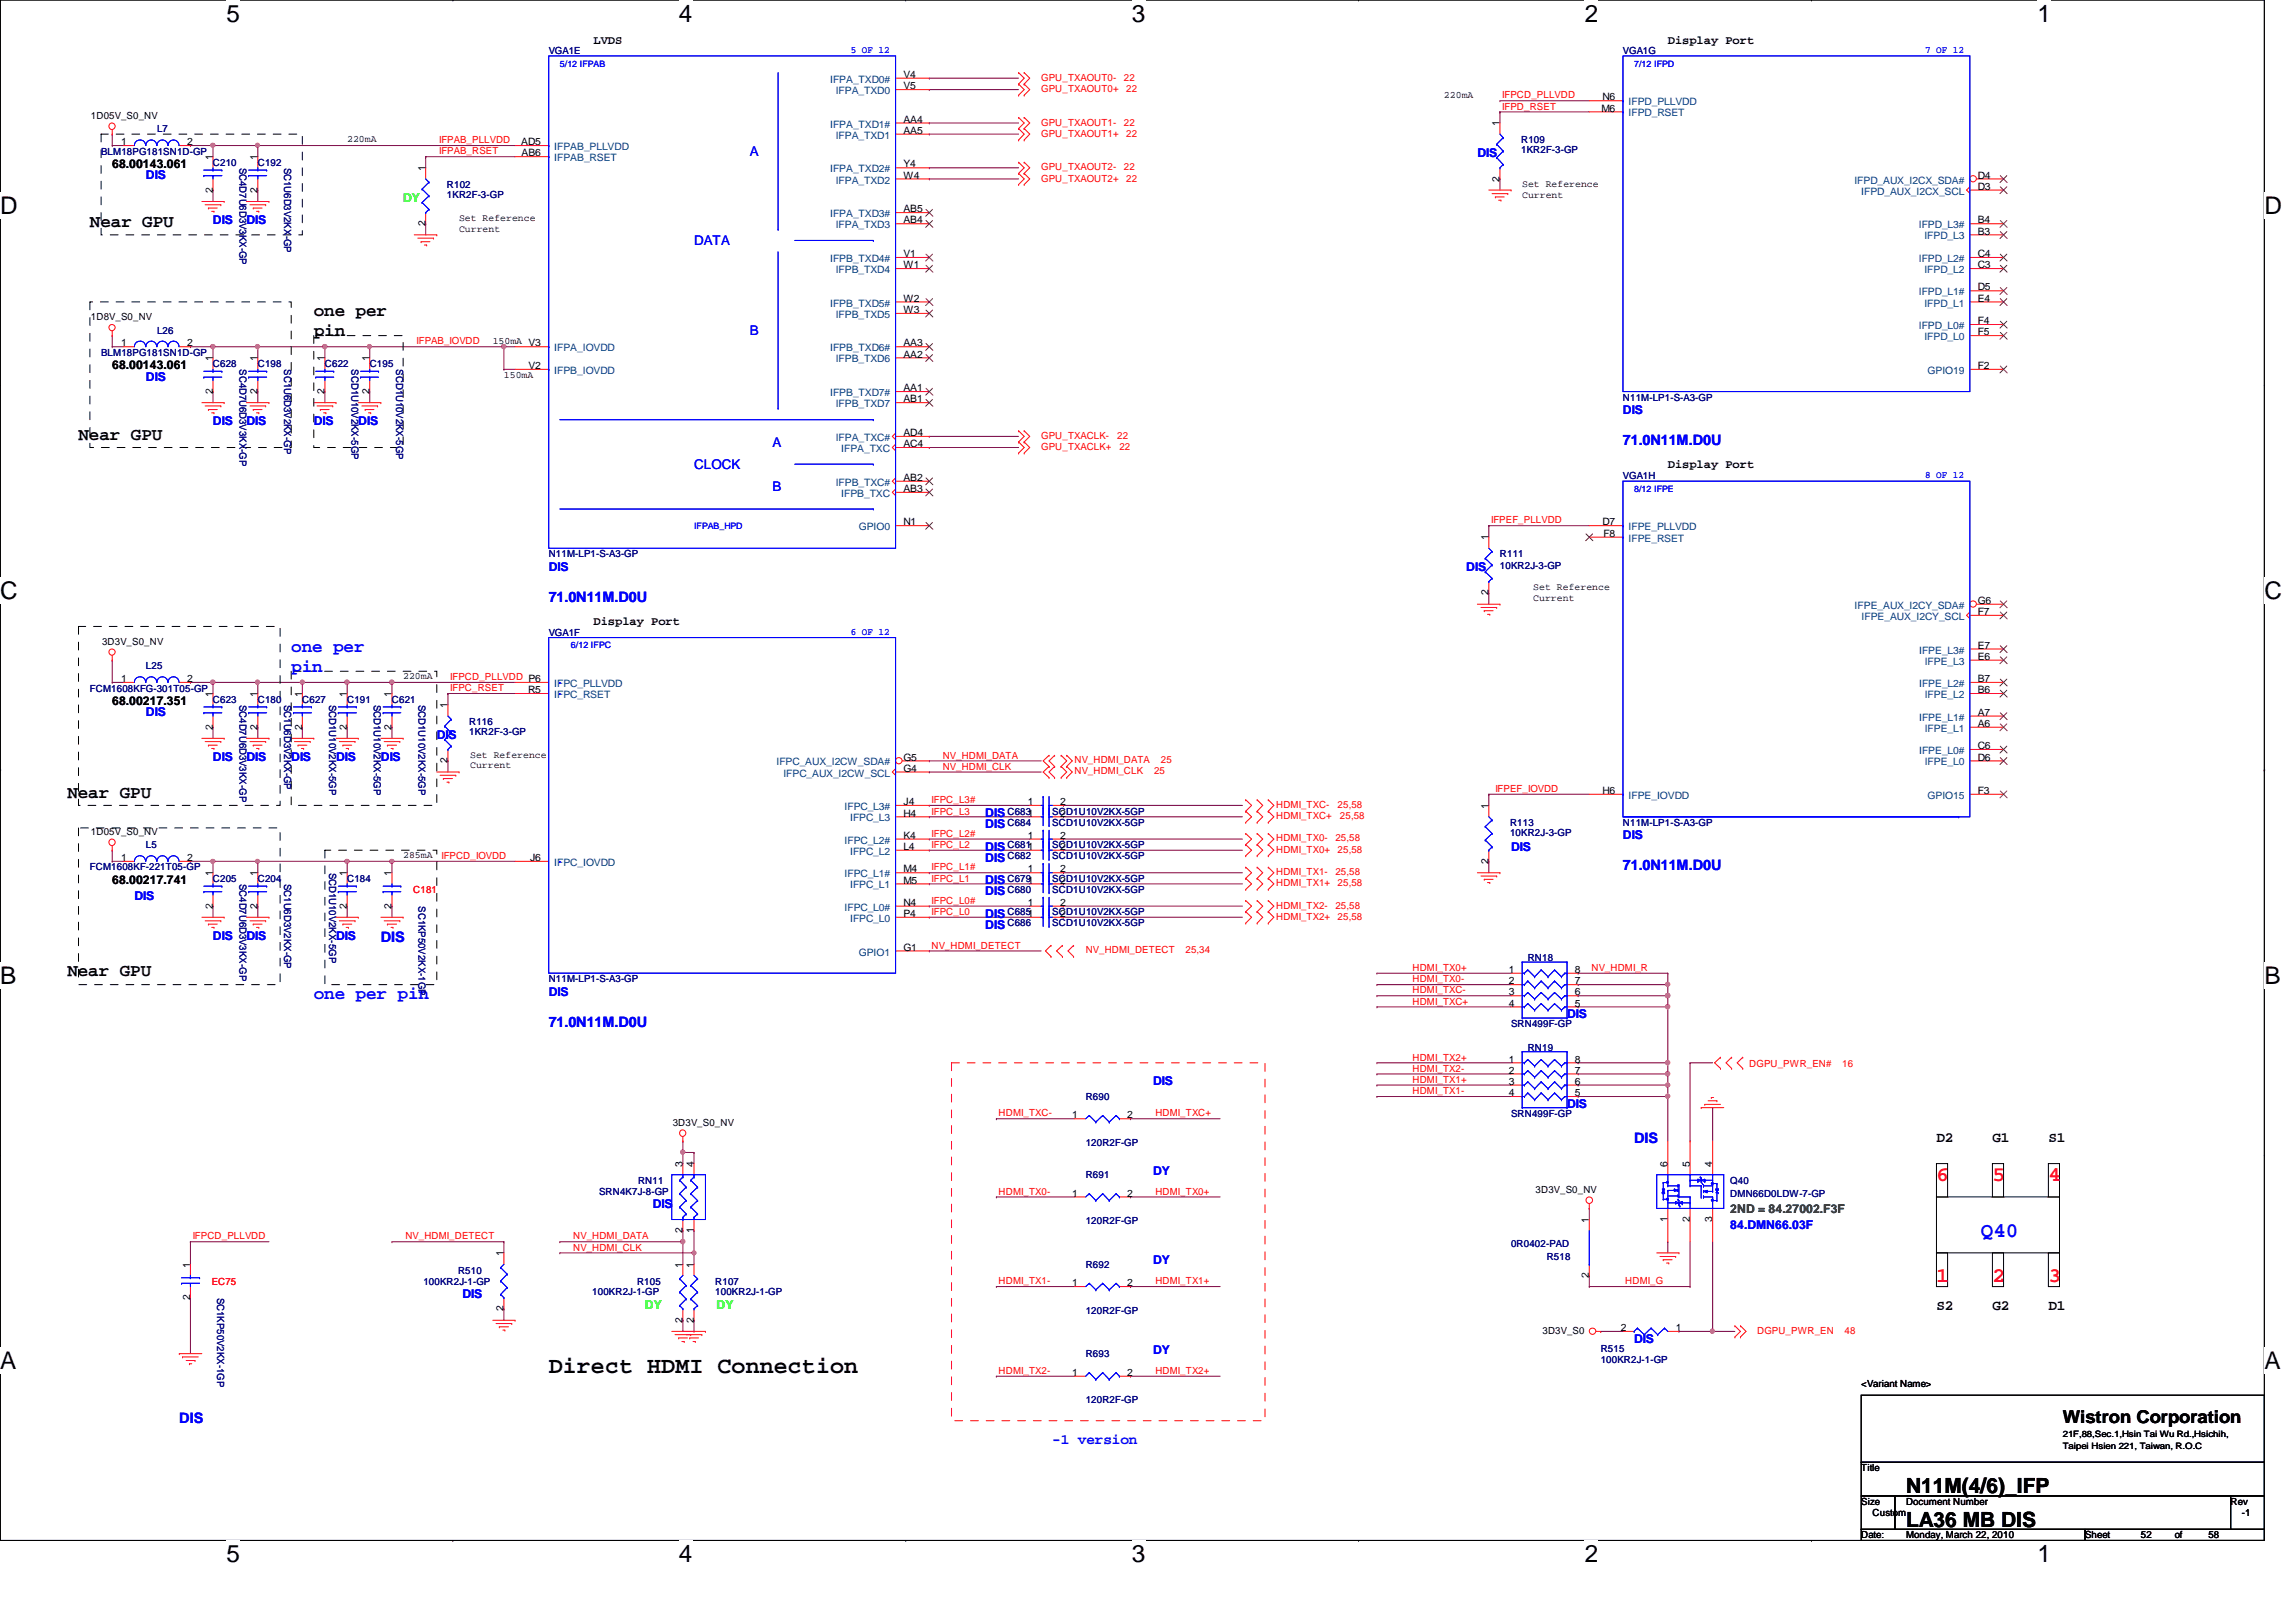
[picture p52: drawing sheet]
<svg xmlns="http://www.w3.org/2000/svg" width="297mm" height="210mm" viewBox="0 0 297 210" stroke-linecap="round" stroke-linejoin="round" font-family="sans-serif">
<defs><g id="words">
<g font-size="3.1">
<text x="29.3" y="2.8">5</text>
<text x="87.8" y="2.8">4</text>
<text x="146.4" y="2.8">3</text>
<text x="205" y="2.8">2</text>
<text x="263.6" y="2.8">1</text>
<text x="0" y="27.7">D</text>
<text x="292.9" y="27.7">D</text>
<text x="0" y="77.5">C</text>
<text x="292.9" y="77.5">C</text>
<text x="0" y="127.3">B</text>
<text x="292.9" y="127.3">B</text>
<text x="0" y="177.2">A</text>
<text x="292.9" y="177.2">A</text>
<text x="29.3" y="202.1">5</text>
<text x="87.8" y="202.1">4</text>
<text x="146.4" y="202.1">3</text>
<text x="205" y="202.1">2</text>
<text x="263.6" y="202.1">1</text>
</g>
<text font-size="3" x="71" y="177.7">Direct HDMI Connection</text>
<g font-size="2.7" fill="#f00">
<text x="250.5" y="152.9">6</text>
<text x="257.8" y="152.9">5</text>
<text x="265" y="152.9">4</text>
<text x="250.5" y="165.9">1</text>
<text x="257.8" y="165.9">2</text>
<text x="265" y="165.9">3</text>
</g>
<text font-size="2.7" fill="#00f" x="256.3" y="160.1">Q40</text>
<g font-size="2.7">
<text x="246.6" y="197.6">LA36 MB DIS</text>
<text x="246.6" y="193.2">N11M(4/6)_IFP</text>
</g>
<g font-size="2.3">
<text x="11.6" y="29.4">Near GPU</text>
<text x="40.6" y="40.9">one per</text>
<text x="40.6" y="43.5">pin</text>
<text x="10.2" y="56.9">Near GPU</text>
<text x="8.7" y="103.2">Near GPU</text>
<text x="8.7" y="126.4">Near GPU</text>
<text x="266.9" y="184.1">Wistron Corporation</text>
</g>
<g font-size="2.3" fill="#00f">
<text x="37.7" y="84.4">one per</text>
<text x="37.7" y="86.9">pin</text>
<text x="40.6" y="129.3">one per pin</text>
</g>
<g font-size="1.9" fill="#00f">
<text x="210" y="57.6">71.0N11M.D0U</text>
<text x="71" y="77.9">71.0N11M.D0U</text>
<text x="210" y="112.6">71.0N11M.D0U</text>
<text x="49.3" y="121.9">DIS</text>
<text x="71" y="132.9">71.0N11M.D0U</text>
<text x="211.4" y="147.9">DIS</text>
<text x="23.2" y="184.1">DIS</text>
<text x="136.1" y="186.9">-1 version</text>
</g>
<g font-size="1.9">
<text x="250.5" y="147.8">D2</text>
<text x="257.8" y="147.8">G1</text>
<text x="265" y="147.8">S1</text>
<text x="250.5" y="169.5">S2</text>
<text x="257.8" y="169.5">G2</text>
<text x="265" y="169.5">D1</text>
</g>
<g font-size="1.7" fill="#00f">
<text x="97" y="20.2">A</text>
<text x="89.8" y="31.7">DATA</text>
<text x="97" y="43.3">B</text>
<text x="99.9" y="57.8">A</text>
<text x="89.8" y="60.7">CLOCK</text>
<text x="99.9" y="63.6">B</text>
</g>
<g font-size="1.6">
<text x="76.8" y="5.6">LVDS</text>
<text x="215.8" y="5.6">Display Port</text>
<text x="14.5" y="21.8">68.00143.061</text>
<text x="14.5" y="47.8">68.00143.061</text>
<text x="215.8" y="60.6">Display Port</text>
<text x="76.8" y="80.9">Display Port</text>
<text x="14.5" y="91.2">68.00217.351</text>
<text x="14.5" y="114.4">68.00217.741</text>
</g>
<g font-size="1.6" fill="#00f">
<text x="18.9" y="23.2">DIS</text>
<text x="191.1" y="20.3">DIS</text>
<text x="27.6" y="29">DIS</text>
<text x="31.9" y="29">DIS</text>
<text x="18.9" y="49.3">DIS</text>
<text x="210" y="53.6">DIS</text>
<text x="27.6" y="55">DIS</text>
<text x="31.9" y="55">DIS</text>
<text x="40.6" y="55">DIS</text>
<text x="46.4" y="55">DIS</text>
<text x="71" y="73.9">DIS</text>
<text x="189.7" y="73.9">DIS</text>
<text x="18.9" y="92.7">DIS</text>
<text x="56.5" y="95.6">DIS</text>
<text x="27.6" y="98.5">DIS</text>
<text x="31.9" y="98.5">DIS</text>
<text x="37.7" y="98.5">DIS</text>
<text x="43.5" y="98.5">DIS</text>
<text x="49.3" y="98.5">DIS</text>
<text x="127.5" y="105.7">DIS</text>
<text x="127.5" y="107.2">DIS</text>
<text x="127.5" y="110.1">DIS</text>
<text x="127.5" y="111.5">DIS</text>
<text x="195.5" y="110.1">DIS</text>
<text x="210" y="108.6">DIS</text>
<text x="17.4" y="116.4">DIS</text>
<text x="127.5" y="118.7">DIS</text>
<text x="127.5" y="114.4">DIS</text>
<text x="127.5" y="115.9">DIS</text>
<text x="27.6" y="121.7">DIS</text>
<text x="31.9" y="121.7">DIS</text>
<text x="43.5" y="121.7">DIS</text>
<text x="127.5" y="120.2">DIS</text>
<text x="71" y="128.9">DIS</text>
<text x="202.7" y="131.8">DIS</text>
<text x="149.2" y="140.5">DIS</text>
<text x="202.7" y="143.4">DIS</text>
<text x="149.2" y="152.1">DY</text>
<text x="84.5" y="156.4">DIS</text>
<text x="223.9" y="159">84.DMN66.03F</text>
<text x="59.8" y="168">DIS</text>
<text x="149.2" y="163.6">DY</text>
<text x="211.4" y="173.8">DIS</text>
<text x="149.2" y="175.2">DY</text>
</g>
<g font-size="1.6" fill="#0f0">
<text x="52.2" y="26.1">DY</text>
<text x="83.4" y="169.4">DY</text>
<text x="92.7" y="169.4">DY</text>
</g>
<text font-size="1.6" fill="#008000" x="223.9" y="157">2ND = 84.27002.F3F</text>
<g font-size="1.3" fill="#000080">
<text x="71" y="7">VGA1E</text>
<text x="210" y="7">VGA1G</text>
<text x="20.3" y="17.1">L7</text>
<text x="13.1" y="20">BLM18PG181SN1D-GP</text>
<text x="27.6" y="21.5">C210</text>
<text x="31" y="21.7" transform="rotate(90 31 21.7)">SC4D7U6D3V3KX-GP</text>
<text x="33.4" y="21.5">C192</text>
<text x="36.8" y="21.7" transform="rotate(90 36.8 21.7)">SC1U6D3V2KX-GP</text>
<text x="196.8" y="18.5">R109</text>
<text x="196.8" y="19.9">1KR2F-3-GP</text>
<text x="57.8" y="24.3">R102</text>
<text x="57.8" y="25.7">1KR2F-3-GP</text>
<text x="13.1" y="46.1">BLM18PG181SN1D-GP</text>
<text x="20.3" y="43.2">L26</text>
<text x="27.6" y="47.5">C628</text>
<text x="31" y="47.8" transform="rotate(90 31 47.8)">SC4D7U6D3V3KX-GP</text>
<text x="33.4" y="47.5">C198</text>
<text x="36.8" y="47.8" transform="rotate(90 36.8 47.8)">SC1U6D3V2KX-GP</text>
<text x="42" y="47.5">C622</text>
<text x="45.5" y="47.8" transform="rotate(90 45.5 47.8)">SCD1U10V2KX-5GP</text>
<text x="47.8" y="47.5">C195</text>
<text x="51.3" y="47.8" transform="rotate(90 51.3 47.8)">SCD1U10V2KX-5GP</text>
<text x="210" y="51.9">N11M-LP1-S-A3-GP</text>
<text x="210" y="62">VGA1H</text>
<text x="71" y="72.1">N11M-LP1-S-A3-GP</text>
<text x="194.1" y="72.1">R111</text>
<text x="194.1" y="73.6">10KR2J-3-GP</text>
<text x="71" y="82.3">VGA1F</text>
<text x="11.6" y="89.5">FCM1608KFG-301T05-GP</text>
<text x="18.9" y="86.6">L25</text>
<text x="27.6" y="90.9">C623</text>
<text x="31" y="91.2" transform="rotate(90 31 91.2)">SC4D7U6D3V3KX-GP</text>
<text x="33.4" y="90.9">C180</text>
<text x="36.8" y="91.2" transform="rotate(90 36.8 91.2)">SC1U6D3V2KX-GP</text>
<text x="39.1" y="90.9">C627</text>
<text x="42.6" y="91.2" transform="rotate(90 42.6 91.2)">SCD1U10V2KX-5GP</text>
<text x="44.9" y="90.9">C191</text>
<text x="48.4" y="91.2" transform="rotate(90 48.4 91.2)">SCD1U10V2KX-5GP</text>
<text x="50.7" y="90.9">C621</text>
<text x="54.1" y="91.2" transform="rotate(90 54.1 91.2)">SCD1U10V2KX-5GP</text>
<text x="60.7" y="93.9">R116</text>
<text x="60.7" y="95.2">1KR2F-3-GP</text>
<text x="130.3" y="105.4">C6831</text>
<text x="130.3" y="106.9">C684</text>
<text x="136.1" y="105.4">SCD1U10V2KX-5GP</text>
<text x="136.1" y="106.9">SCD1U10V2KX-5GP</text>
<text x="195.4" y="106.9">R113</text>
<text x="210" y="106.9">N11M-LP1-S-A3-GP</text>
<text x="11.6" y="112.6">FCM1608KF-221T05-GP</text>
<text x="18.9" y="109.8">L5</text>
<text x="42.6" y="112.9" transform="rotate(90 42.6 112.9)">SCD1U10V2KX-5GP</text>
<text x="130.3" y="109.8">C6811</text>
<text x="130.3" y="111.2">C682</text>
<text x="136.1" y="109.8">SCD1U10V2KX-5GP</text>
<text x="136.1" y="111.2">SCD1U10V2KX-5GP</text>
<text x="195.4" y="108.2">10KR2J-3-GP</text>
<text x="27.6" y="114.1">C205</text>
<text x="31" y="114.4" transform="rotate(90 31 114.4)">SC4D7U6D3V3KX-GP</text>
<text x="33.4" y="114.1">C204</text>
<text x="36.8" y="114.4" transform="rotate(90 36.8 114.4)">SC1U6D3V2KX-GP</text>
<text x="44.9" y="114.1">C184</text>
<text x="54.1" y="117.3" transform="rotate(90 54.1 117.3)">SC1KP50V2KX-1GP</text>
<text x="130.3" y="118.4">C6851</text>
<text x="130.3" y="119.9">C686</text>
<text x="130.3" y="114.1">C6791</text>
<text x="130.3" y="115.6">C680</text>
<text x="136.1" y="118.4">SCD1U10V2KX-5GP</text>
<text x="136.1" y="119.9">SCD1U10V2KX-5GP</text>
<text x="136.1" y="114.1">SCD1U10V2KX-5GP</text>
<text x="136.1" y="115.6">SCD1U10V2KX-5GP</text>
<text x="197.7" y="124.4">RN18</text>
<text x="71" y="127.1">N11M-LP1-S-A3-GP</text>
<text x="195.5" y="132.9">SRN499F-GP</text>
<text x="197.7" y="136">RN19</text>
<text x="140.5" y="142.4">R690</text>
<text x="140.5" y="148.3">120R2F-GP</text>
<text x="195.5" y="144.5">SRN499F-GP</text>
<text x="77.5" y="154.6">SRN4K7J-8-GP</text>
<text x="82.5" y="153.2">RN11</text>
<text x="140.5" y="152.5">R691</text>
<text x="223.9" y="153.2">Q40</text>
<text x="223.9" y="154.9">DMN66D0LDW-7-GP</text>
<text x="140.5" y="158.4">120R2F-GP</text>
<text x="195.5" y="161.3">0R0402-PAD</text>
<text x="28.1" y="167.9" transform="rotate(90 28.1 167.9)">SC1KP50V2KX-1GP</text>
<text x="54.8" y="166.2">100KR2J-1-GP</text>
<text x="59.3" y="164.8">R510</text>
<text x="76.6" y="167.6">100KR2J-1-GP</text>
<text x="82.4" y="166.2">R105</text>
<text x="92.5" y="166.2">R107</text>
<text x="92.5" y="167.6">100KR2J-1-GP</text>
<text x="140.5" y="164.1">R692</text>
<text x="200.1" y="163.1">R518</text>
<text x="140.5" y="170">120R2F-GP</text>
<text x="140.5" y="175.6">R693</text>
<text x="207.1" y="174.9">R515</text>
<text x="207.1" y="176.4">100KR2J-1-GP</text>
<text x="140.5" y="181.6">120R2F-GP</text>
</g>
<g font-size="1.3" fill="#004080">
<text x="107.4" y="10.7">IFPA_TXD0#</text>
<text x="107.4" y="16.5">IFPA_TXD1#</text>
<text x="108.1" y="17.9">IFPA_TXD1</text>
<text x="108.1" y="12.2">IFPA_TXD0</text>
<text x="210.7" y="15.1">IFPD_RSET</text>
<text x="210.7" y="13.6">IFPD_PLLVDD</text>
<text x="71.7" y="20.9">IFPAB_RSET</text>
<text x="71.7" y="19.4">IFPAB_PLLVDD</text>
<text x="107.4" y="22.3">IFPA_TXD2#</text>
<text x="108.1" y="23.7">IFPA_TXD2</text>
<text x="239.9" y="23.7">IFPD_AUX_I2CX_SDA#</text>
<text x="107.4" y="28.1">IFPA_TXD3#</text>
<text x="108.1" y="29.5">IFPA_TXD3</text>
<text x="240.8" y="25.2">IFPD_AUX_I2CX_SCL</text>
<text x="248.2" y="29.5">IFPD_L3#</text>
<text x="107.4" y="33.9">IFPB_TXD4#</text>
<text x="108.1" y="35.3">IFPB_TXD4</text>
<text x="248.2" y="33.9">IFPD_L2#</text>
<text x="249" y="35.3">IFPD_L2</text>
<text x="249" y="31">IFPD_L3</text>
<text x="107.4" y="39.7">IFPB_TXD5#</text>
<text x="108.1" y="41.1">IFPB_TXD5</text>
<text x="248.2" y="38.2">IFPD_L1#</text>
<text x="249" y="39.7">IFPD_L1</text>
<text x="71.7" y="45.5">IFPA_IOVDD</text>
<text x="107.4" y="45.5">IFPB_TXD6#</text>
<text x="108.1" y="46.9">IFPB_TXD6</text>
<text x="248.2" y="42.6">IFPD_L0#</text>
<text x="249" y="44">IFPD_L0</text>
<text x="71.7" y="48.4">IFPB_IOVDD</text>
<text x="107.4" y="51.3">IFPB_TXD7#</text>
<text x="108.1" y="52.7">IFPB_TXD7</text>
<text x="249.4" y="48.4">GPIO19</text>
<text x="108.1" y="57.1">IFPA_TXC#</text>
<text x="108.8" y="58.5">IFPA_TXC</text>
<text x="108.1" y="62.9">IFPB_TXC#</text>
<text x="108.8" y="64.3">IFPB_TXC</text>
<text x="111.1" y="68.6">GPIO0</text>
<text x="210.7" y="70.1">IFPE_RSET</text>
<text x="210.7" y="68.6">IFPE_PLLVDD</text>
<text x="239.9" y="78.8">IFPE_AUX_I2CY_SDA#</text>
<text x="240.8" y="80.2">IFPE_AUX_I2CY_SCL</text>
<text x="71.7" y="88.9">IFPC_PLLVDD</text>
<text x="248.3" y="88.9">IFPE_L2#</text>
<text x="248.3" y="84.6">IFPE_L3#</text>
<text x="249" y="86">IFPE_L3</text>
<text x="71.7" y="90.3">IFPC_RSET</text>
<text x="248.3" y="93.3">IFPE_L1#</text>
<text x="249" y="94.7">IFPE_L1</text>
<text x="249" y="90.3">IFPE_L2</text>
<text x="100.5" y="99.1">IFPC_AUX_I2CW_SDA#</text>
<text x="101.3" y="100.5">IFPC_AUX_I2CW_SCL</text>
<text x="248.3" y="97.6">IFPE_L0#</text>
<text x="249" y="99.1">IFPE_L0</text>
<text x="109.3" y="104.8">IFPC_L3#</text>
<text x="110" y="106.3">IFPC_L3</text>
<text x="210.7" y="103.4">IFPE_IOVDD</text>
<text x="249.4" y="103.4">GPIO15</text>
<text x="71.7" y="112.1">IFPC_IOVDD</text>
<text x="109.3" y="113.5">IFPC_L1#</text>
<text x="109.3" y="109.2">IFPC_L2#</text>
<text x="110" y="110.6">IFPC_L2</text>
<text x="109.3" y="117.9">IFPC_L0#</text>
<text x="110" y="119.3">IFPC_L0</text>
<text x="110" y="115">IFPC_L1</text>
<text x="111.1" y="123.7">GPIO1</text>
</g>
<g font-size="1.3" fill="#00f">
<text x="110.1" y="6.9">5 OF 12</text>
<text x="249" y="6.9">7 OF 12</text>
<text x="249" y="61.8">8 OF 12</text>
<text x="110.1" y="82.1">6 OF 12</text>
</g>
<g font-size="1.3">
<text x="116.9" y="11.6">V5</text>
<text x="116.9" y="10.1">V4</text>
<text x="11.8" y="15.4">1D05V_S0_NV</text>
<text x="116.9" y="17.3">AA5</text>
<text x="116.9" y="15.9">AA4</text>
<text x="186.8" y="12.7">220mA</text>
<text x="194" y="16.3" transform="rotate(-90 194 16.3)">1</text>
<text x="207.2" y="14.4">M6</text>
<text x="207.3" y="13">N6</text>
<text x="15.7" y="18.8">1</text>
<text x="24.2" y="18.8">2</text>
<text x="27.5" y="20.7" transform="rotate(-90 27.5 20.7)">1</text>
<text x="33.3" y="20.7" transform="rotate(-90 33.3 20.7)">1</text>
<text x="44.9" y="18.4">220mA</text>
<text x="55" y="22.1" transform="rotate(-90 55 22.1)">1</text>
<text x="67.4" y="18.8">AD5</text>
<text x="67.5" y="20.2">AB6</text>
<text x="116.9" y="23.1">W4</text>
<text x="116.9" y="21.7">Y4</text>
<text x="194" y="23.5" transform="rotate(-90 194 23.5)">2</text>
<text x="255.9" y="23.1">D4</text>
<text x="27.5" y="24.9" transform="rotate(-90 27.5 24.9)">2</text>
<text x="33.3" y="24.9" transform="rotate(-90 33.3 24.9)">2</text>
<text x="55" y="29.3" transform="rotate(-90 55 29.3)">2</text>
<text x="59.4" y="28.6">Set Reference</text>
<text x="59.4" y="30">Current</text>
<text x="116.9" y="28.9">AB4</text>
<text x="116.9" y="27.5">AB5</text>
<text x="196.9" y="24.2">Set Reference</text>
<text x="196.9" y="25.6">Current</text>
<text x="255.9" y="28.9">B4</text>
<text x="255.9" y="24.6">D3</text>
<text x="116.9" y="34.7">W1</text>
<text x="116.9" y="33.3">V1</text>
<text x="255.9" y="34.7">C3</text>
<text x="255.9" y="33.3">C4</text>
<text x="255.9" y="30.4">B3</text>
<text x="11.8" y="41.4">1D8V_S0_NV</text>
<text x="116.9" y="40.5">W3</text>
<text x="116.9" y="39">W2</text>
<text x="255.9" y="42">F4</text>
<text x="255.9" y="39">E4</text>
<text x="255.9" y="37.6">D5</text>
<text x="15.7" y="44.8">1</text>
<text x="24.2" y="44.8">2</text>
<text x="27.5" y="46.8" transform="rotate(-90 27.5 46.8)">1</text>
<text x="33.3" y="46.8" transform="rotate(-90 33.3 46.8)">1</text>
<text x="42" y="46.8" transform="rotate(-90 42 46.8)">1</text>
<text x="47.8" y="46.8" transform="rotate(-90 47.8 46.8)">1</text>
<text x="63.8" y="44.5">150mA</text>
<text x="68.4" y="47.8">V2</text>
<text x="68.4" y="44.8">V3</text>
<text x="116.9" y="46.3">AA2</text>
<text x="116.9" y="44.8">AA3</text>
<text x="255.9" y="47.8">F2</text>
<text x="255.9" y="43.4">F5</text>
<text x="27.5" y="51" transform="rotate(-90 27.5 51)">2</text>
<text x="33.3" y="51" transform="rotate(-90 33.3 51)">2</text>
<text x="42" y="51" transform="rotate(-90 42 51)">2</text>
<text x="47.8" y="51" transform="rotate(-90 47.8 51)">2</text>
<text x="65.2" y="48.9">150mA</text>
<text x="116.9" y="52.1">AB1</text>
<text x="116.9" y="50.6">AA1</text>
<text x="116.9" y="57.9">AC4</text>
<text x="116.9" y="56.4">AD4</text>
<text x="116.9" y="63.7">AB3</text>
<text x="116.9" y="62.2">AB2</text>
<text x="116.9" y="68">N1</text>
<text x="192.6" y="69.9" transform="rotate(-90 192.6 69.9)">1</text>
<text x="207.3" y="68">D7</text>
<text x="207.4" y="69.5">F8</text>
<text x="192.6" y="77" transform="rotate(-90 192.6 77)">2</text>
<text x="198.4" y="76.3">Set Reference</text>
<text x="198.4" y="77.7">Current</text>
<text x="13.2" y="83.4">3D3V_S0_NV</text>
<text x="255.9" y="83.9">E7</text>
<text x="255.9" y="79.6">F7</text>
<text x="255.9" y="78.1">G6</text>
<text x="15.7" y="88.3">1</text>
<text x="24.2" y="88.3">2</text>
<text x="52.2" y="87.9">220mA</text>
<text x="68.3" y="89.7">R5</text>
<text x="255.9" y="89.7">B6</text>
<text x="255.9" y="88.3">B7</text>
<text x="255.9" y="85.4">E6</text>
<text x="27.5" y="94.4" transform="rotate(-90 27.5 94.4)">2</text>
<text x="27.5" y="90.2" transform="rotate(-90 27.5 90.2)">1</text>
<text x="33.3" y="94.4" transform="rotate(-90 33.3 94.4)">2</text>
<text x="33.3" y="90.2" transform="rotate(-90 33.3 90.2)">1</text>
<text x="39.1" y="94.4" transform="rotate(-90 39.1 94.4)">2</text>
<text x="39.1" y="90.2" transform="rotate(-90 39.1 90.2)">1</text>
<text x="44.9" y="94.4" transform="rotate(-90 44.9 94.4)">2</text>
<text x="44.9" y="90.2" transform="rotate(-90 44.9 90.2)">1</text>
<text x="50.7" y="94.4" transform="rotate(-90 50.7 94.4)">2</text>
<text x="50.7" y="90.2" transform="rotate(-90 50.7 90.2)">1</text>
<text x="57.9" y="91.7" transform="rotate(-90 57.9 91.7)">1</text>
<text x="255.9" y="94.1">A6</text>
<text x="255.9" y="92.6">A7</text>
<text x="57.9" y="98.8" transform="rotate(-90 57.9 98.8)">2</text>
<text x="60.8" y="98">Set Reference</text>
<text x="60.8" y="99.4">Current</text>
<text x="116.9" y="99.9">G4</text>
<text x="116.9" y="98.4">G5</text>
<text x="255.9" y="98.4">D6</text>
<text x="255.9" y="96.9">C6</text>
<text x="116.9" y="105.7">H4</text>
<text x="116.9" y="104.2">J4</text>
<text x="133" y="104.2">1</text>
<text x="137.2" y="104.2">2</text>
<text x="137.2" y="105.7">2</text>
<text x="192.6" y="104.7" transform="rotate(-90 192.6 104.7)">1</text>
<text x="207.3" y="102.7">H6</text>
<text x="255.9" y="102.7">F3</text>
<text x="11.8" y="108">1D05V_S0_NV</text>
<text x="15.7" y="111.4">1</text>
<text x="24.2" y="111.4">2</text>
<text x="27.5" y="113.4" transform="rotate(-90 27.5 113.4)">1</text>
<text x="33.3" y="113.4" transform="rotate(-90 33.3 113.4)">1</text>
<text x="44.9" y="113.4" transform="rotate(-90 44.9 113.4)">1</text>
<text x="50.7" y="113.4" transform="rotate(-90 50.7 113.4)">1</text>
<text x="52.2" y="111.1">285mA</text>
<text x="68.6" y="111.4">J6</text>
<text x="116.9" y="112.9">M4</text>
<text x="116.9" y="110">L4</text>
<text x="116.9" y="108.5">K4</text>
<text x="133" y="108.5">1</text>
<text x="133" y="112.9">1</text>
<text x="137.2" y="108.5">2</text>
<text x="137.2" y="110">2</text>
<text x="137.2" y="112.9">2</text>
<text x="192.6" y="111.8" transform="rotate(-90 192.6 111.8)">2</text>
<text x="27.5" y="117.6" transform="rotate(-90 27.5 117.6)">2</text>
<text x="33.3" y="117.6" transform="rotate(-90 33.3 117.6)">2</text>
<text x="44.9" y="117.6" transform="rotate(-90 44.9 117.6)">2</text>
<text x="50.7" y="117.6" transform="rotate(-90 50.7 117.6)">2</text>
<text x="116.9" y="118.7">P4</text>
<text x="116.9" y="117.2">N4</text>
<text x="116.9" y="114.3">M5</text>
<text x="133" y="117.2">1</text>
<text x="137.2" y="117.2">2</text>
<text x="137.2" y="118.7">2</text>
<text x="137.2" y="114.3">2</text>
<text x="116.9" y="123">G1</text>
<text x="195.2" y="125.9">1</text>
<text x="203.7" y="125.9">8</text>
<text x="195.2" y="127.4">2</text>
<text x="195.2" y="128.8">3</text>
<text x="195.2" y="130.3">4</text>
<text x="203.7" y="130.3">5</text>
<text x="203.7" y="128.8">6</text>
<text x="203.7" y="127.4">7</text>
<text x="195.2" y="137.5">1</text>
<text x="203.7" y="137.5">8</text>
<text x="195.2" y="138.9">2</text>
<text x="195.2" y="140.4">3</text>
<text x="195.2" y="141.9">4</text>
<text x="203.7" y="141.9">5</text>
<text x="203.7" y="140.4">6</text>
<text x="203.7" y="138.9">7</text>
<text x="87" y="145.7">3D3V_S0_NV</text>
<text x="138.7" y="144.7">1</text>
<text x="145.8" y="144.7">2</text>
<text x="88.3" y="151" transform="rotate(-90 88.3 151)">3</text>
<text x="89.7" y="151" transform="rotate(-90 89.7 151)">4</text>
<text x="138.7" y="154.9">1</text>
<text x="145.8" y="154.9">2</text>
<text x="198.7" y="154.3">3D3V_S0_NV</text>
<text x="215.7" y="151" transform="rotate(-90 215.7 151)">6</text>
<text x="218.6" y="151" transform="rotate(-90 218.6 151)">5</text>
<text x="221.5" y="151" transform="rotate(-90 221.5 151)">4</text>
<text x="88.3" y="159.6" transform="rotate(-90 88.3 159.6)">2</text>
<text x="89.7" y="159.6" transform="rotate(-90 89.7 159.6)">1</text>
<text x="205.6" y="158.2" transform="rotate(-90 205.6 158.2)">1</text>
<text x="215.7" y="158.2" transform="rotate(-90 215.7 158.2)">1</text>
<text x="218.6" y="158.2" transform="rotate(-90 218.6 158.2)">2</text>
<text x="221.5" y="158.2" transform="rotate(-90 221.5 158.2)">3</text>
<text x="24.6" y="164" transform="rotate(-90 24.6 164)">1</text>
<text x="65.1" y="162.6" transform="rotate(-90 65.1 162.6)">1</text>
<text x="88.3" y="164" transform="rotate(-90 88.3 164)">1</text>
<text x="89.7" y="164" transform="rotate(-90 89.7 164)">1</text>
<text x="138.7" y="166.5">1</text>
<text x="145.8" y="166.5">2</text>
<text x="205.6" y="165.4" transform="rotate(-90 205.6 165.4)">2</text>
<text x="24.6" y="168.3" transform="rotate(-90 24.6 168.3)">2</text>
<text x="65.1" y="169.7" transform="rotate(-90 65.1 169.7)">2</text>
<text x="88.3" y="171.2" transform="rotate(-90 88.3 171.2)">2</text>
<text x="89.7" y="171.2" transform="rotate(-90 89.7 171.2)">2</text>
<text x="199.6" y="172.6">3D3V_S0</text>
<text x="209.7" y="172.3">2</text>
<text x="216.8" y="172.3">1</text>
<text x="138.7" y="178.1">1</text>
<text x="145.8" y="178.1">2</text>
<text x="240.8" y="179.5">&lt;Variant Name&gt;</text>
<text x="240.8" y="190.4">Title</text>
<text x="240.8" y="194.8">Size</text>
<text x="242.3" y="196.2">Custom</text>
<text x="246.6" y="194.8">Document Number</text>
<text x="288.6" y="194.8">Rev</text>
<text x="290" y="196.2">-1</text>
<text x="240.8" y="199.1">Date:</text>
<text x="246.6" y="199.1">Monday, March 22, 2010</text>
<text x="269.7" y="199.1">Sheet</text>
<text x="277" y="199.1">52</text>
<text x="281.3" y="199.1">of</text>
<text x="285.7" y="199.1">58</text>
</g>
<g font-size="1.3" fill="#f00">
<text x="134.7" y="10.5">GPU_TXAOUT0-</text>
<text x="134.7" y="11.9">GPU_TXAOUT0+</text>
<text x="145.4" y="10.5">22</text>
<text x="145.7" y="11.9">22</text>
<text x="134.7" y="16.3">GPU_TXAOUT1-</text>
<text x="134.7" y="17.7">GPU_TXAOUT1+</text>
<text x="145.4" y="16.3">22</text>
<text x="145.7" y="17.7">22</text>
<text x="194.3" y="12.7">IFPCD_PLLVDD</text>
<text x="194.3" y="14.2">IFPD_RSET</text>
<text x="56.8" y="20">IFPAB_RSET</text>
<text x="56.8" y="18.5">IFPAB_PLLVDD</text>
<text x="134.7" y="22">GPU_TXAOUT2-</text>
<text x="134.7" y="23.5">GPU_TXAOUT2+</text>
<text x="145.4" y="22">22</text>
<text x="145.7" y="23.5">22</text>
<text x="53.9" y="44.6">IFPAB_IOVDD</text>
<text x="134.7" y="56.8">GPU_TXACLK-</text>
<text x="134.7" y="58.2">GPU_TXACLK+</text>
<text x="144.5" y="56.8">22</text>
<text x="144.8" y="58.2">22</text>
<text x="192.9" y="67.7">IFPEF_PLLVDD</text>
<text x="58.2" y="88">IFPCD_PLLVDD P6</text>
<text x="58.2" y="89.5">IFPC_RSET</text>
<text x="122" y="99.6">NV_HDMI_CLK</text>
<text x="122" y="98.2">NV_HDMI_DATA</text>
<text x="139" y="100.2">NV_HDMI_CLK</text>
<text x="139" y="98.8">NV_HDMI_DATA</text>
<text x="149.3" y="100.2">25</text>
<text x="150.2" y="98.8">25</text>
<text x="120.5" y="103.9">IFPC_L3#</text>
<text x="120.5" y="105.4">IFPC_L3</text>
<text x="165.1" y="106">HDMI_TXC+</text>
<text x="165.1" y="104.6">HDMI_TXC-</text>
<text x="173.1" y="104.6">25,58</text>
<text x="173.4" y="106">25,58</text>
<text x="193.5" y="102.5">IFPEF_IOVDD</text>
<text x="57.1" y="111.2">IFPCD_IOVDD</text>
<text x="120.5" y="112.6">IFPC_L1#</text>
<text x="120.5" y="108.3">IFPC_L2#</text>
<text x="120.5" y="109.7">IFPC_L2</text>
<text x="165.1" y="110.4">HDMI_TX0+</text>
<text x="165.1" y="108.9">HDMI_TX0-</text>
<text x="165.1" y="113.2">HDMI_TX1-</text>
<text x="172.8" y="108.9">25,58</text>
<text x="172.8" y="113.2">25,58</text>
<text x="173.1" y="110.4">25,58</text>
<text x="53.5" y="115.6">C181</text>
<text x="120.5" y="117">IFPC_L0#</text>
<text x="120.5" y="118.4">IFPC_L0</text>
<text x="120.5" y="114.1">IFPC_L1</text>
<text x="165.1" y="114.7">HDMI_TX1+</text>
<text x="165.1" y="119">HDMI_TX2+</text>
<text x="165.1" y="117.6">HDMI_TX2-</text>
<text x="172.8" y="117.6">25,58</text>
<text x="173.1" y="114.7">25,58</text>
<text x="173.1" y="119">25,58</text>
<text x="120.5" y="122.8">NV_HDMI_DETECT</text>
<text x="140.5" y="123.4">NV_HDMI_DETECT</text>
<text x="153.4" y="123.4">25,34</text>
<text x="182.7" y="125.6">HDMI_TX0+</text>
<text x="205.9" y="125.6">NV_HDMI_R</text>
<text x="182.7" y="130">HDMI_TXC+</text>
<text x="182.7" y="127.1">HDMI_TX0-</text>
<text x="182.7" y="128.6">HDMI_TXC-</text>
<text x="182.7" y="137.2">HDMI_TX2+</text>
<text x="182.7" y="138.7">HDMI_TX2-</text>
<text x="182.7" y="141.6">HDMI_TX1-</text>
<text x="182.7" y="140.1">HDMI_TX1+</text>
<text x="226.3" y="138.1">DGPU_PWR_EN#</text>
<text x="238.3" y="138.1">16</text>
<text x="129.2" y="144.5">HDMI_TXC-</text>
<text x="149.5" y="144.5">HDMI_TXC+</text>
<text x="129.2" y="154.6">HDMI_TX0-</text>
<text x="149.5" y="154.6">HDMI_TX0+</text>
<text x="24.9" y="160.4">IFPCD_PLLVDD</text>
<text x="52.4" y="160.4">NV_HDMI_DETECT</text>
<text x="74.2" y="161.8">NV_HDMI_CLK</text>
<text x="74.2" y="160.4">NV_HDMI_DATA</text>
<text x="27.4" y="166.2">EC75</text>
<text x="129.2" y="166.2">HDMI_TX1-</text>
<text x="149.5" y="166.2">HDMI_TX1+</text>
<text x="210.3" y="166.2">HDMI_G</text>
<text x="227.3" y="172.6">DGPU_PWR_EN</text>
<text x="238.6" y="172.6">48</text>
<text x="129.2" y="177.8">HDMI_TX2-</text>
<text x="149.5" y="177.8">HDMI_TX2+</text>
</g>
<g font-size="1.1" fill="#00f">
<text x="72.4" y="8.6">5/12 IFPAB</text>
<text x="211.4" y="8.6">7/12 IFPD</text>
<text x="211.4" y="63.6">8/12 IFPE</text>
<text x="89.8" y="68.4">IFPAB_HPD</text>
<text x="73.9" y="83.9">6/12 IFPC</text>
</g>
<g font-size="1.1">
<text x="266.9" y="186">21F,88,Sec.1,Hsin Tai Wu Rd.,Hsichih,</text>
<text x="266.9" y="187.5">Taipei Hsien 221, Taiwan, R.O.C</text>
</g>
</g></defs>
<path d="M0 0h292.9v199.3h-292.9z" fill="none" stroke="#000" stroke-width=".13"/>
<g fill="#fff">
<path d="M29.3 0h1.7v3.5h-1.7z"/>
<path d="M29.3 199.3h1.7v3.5h-1.7z"/>
</g>
<path d="M58.6 0h.1M58.6 199.3h.1" fill="none" stroke="#000" stroke-width=".13"/>
<g fill="#fff">
<path d="M87.8 0h1.8v3.5h-1.8z"/>
<path d="M87.8 199.3h1.8v3.5h-1.8z"/>
</g>
<path d="M117.2 0h.1M117.2 199.3h.1" fill="none" stroke="#000" stroke-width=".13"/>
<g fill="#fff">
<path d="M146.4 0h1.8v3.5h-1.8z"/>
<path d="M146.4 199.3h1.8v3.5h-1.8z"/>
</g>
<path d="M175.8 0h.1M175.8 199.3h.1" fill="none" stroke="#000" stroke-width=".13"/>
<g fill="#fff">
<path d="M205 0h1.8v3.5h-1.8z"/>
<path d="M205 199.3h1.8v3.5h-1.8z"/>
</g>
<path d="M234.4 0h.1M234.4 199.3h.1" fill="none" stroke="#000" stroke-width=".13"/>
<g fill="#fff">
<path d="M263.6 0h1.7v3.5h-1.7z"/>
<path d="M263.6 199.3h1.7v3.5h-1.7z"/>
<path d="M0 24.9h2.3v3.5h-2.3z"/>
<path d="M292.9 24.9h2.3v3.5h-2.3z"/>
<path d="M0 74.7h2.3v3.5h-2.3z"/>
<path d="M292.9 74.7h2.3v3.5h-2.3z"/>
</g>
<path d="M0 49.8h.1M292.9 49.8h.1" fill="none" stroke="#000" stroke-width=".13"/>
<g fill="#fff">
<path d="M0 124.5h2.1v3.5h-2.1z"/>
<path d="M292.9 124.5h2.1v3.5h-2.1z"/>
</g>
<path d="M0 99.7h.1M292.9 99.7h.1" fill="none" stroke="#000" stroke-width=".13"/>
<g fill="#fff">
<path d="M0 174.4h2.1v3.4h-2.1z"/>
<path d="M292.9 174.4h2.1v3.4h-2.1z"/>
</g>
<path d="M0 149.5h.1M292.9 149.5h.1" fill="none" stroke="#000" stroke-width=".13"/>
<g fill="none" stroke="#800040" stroke-width=".13">
<path d="M33.4 18.8h.1M33.4 18.8h33.2M194.1 13h.1M194.1 14.5h.1M194.1 13h11.5M194.1 14.5v1.4M194.1 14.5h11.5M55.1 29h.1M55.1 20.3h.1M55.1 20.3v1.4M55.1 29v1.4M55.1 20.3h11.5"/>
<path d="M194.1 23.2h.1M194.1 23.2v1.4M192.6 68h.1M192.6 76.8h.1M192.6 68h13M192.6 68v1.5M192.6 76.8v1.4M192.6 102.8h.1M192.6 111.5h.1M192.6 102.8v1.4M192.6 111.5v1.4M192.6 102.8h13"/>
</g>
<circle cx="33.3" cy="18.8" r=".26" fill="#f0f"/>
<circle cx="33.3" cy="18.8" r=".26" fill="none" stroke="#f0f" stroke-width=".13"/>
<path d="M24.6 18.8h.1M24.6 18.8h8.8M27.6 18.8h.1M27.6 18.8v1.5M33.4 18.8h.1M33.4 18.8v1.5M27.6 24.6h.1M27.6 24.6v1.5M33.4 24.6h.1M33.4 24.6v1.5" fill="none" stroke="#800040" stroke-width=".13"/>
<circle cx="27.5" cy="18.8" r=".27" fill="#f0f"/>
<circle cx="27.5" cy="18.8" r=".27" fill="none" stroke="#f0f" stroke-width=".13"/>
<path d="M27.6 50.7h.1M27.6 44.9h.1M27.6 44.9v1.4M27.6 50.7v1.4M33.4 50.7h.1M33.4 50.7v1.4M47.8 44.9h.1M47.8 44.9v1.4" fill="none" stroke="#800040" stroke-width=".13"/>
<circle cx="27.5" cy="44.8" r=".29" fill="#f0f"/>
<circle cx="27.5" cy="44.8" r=".29" fill="none" stroke="#f0f" stroke-width=".13"/>
<path d="M33.4 44.9h.1M33.4 44.9v1.4M42 44.9h.1M42 44.9v1.4M65.2 44.9h.1M65.2 44.9h1.4" fill="none" stroke="#800040" stroke-width=".13"/>
<circle cx="65.2" cy="44.8" r=".29" fill="#f0f"/>
<circle cx="65.2" cy="44.8" r=".29" fill="none" stroke="#f0f" stroke-width=".13"/>
<path d="M24.6 44.9h.1M24.6 44.9h8.8M27.6 44.9h.1M42 44.9h.1M42 44.9h5.8" fill="none" stroke="#800040" stroke-width=".13"/>
<circle cx="42" cy="44.8" r=".29" fill="#f0f"/>
<circle cx="42" cy="44.8" r=".29" fill="none" stroke="#f0f" stroke-width=".13"/>
<path d="M33.4 44.9h.1M33.4 44.9h8.6" fill="none" stroke="#800040" stroke-width=".13"/>
<circle cx="33.3" cy="44.8" r=".27" fill="#f0f"/>
<circle cx="33.3" cy="44.8" r=".27" fill="none" stroke="#f0f" stroke-width=".13"/>
<g fill="none" stroke="#800040" stroke-width=".13">
<path d="M14.5 17.4h.1M14.5 18.8h.1M14.5 17.4v1.4M14.5 18.8h1.5M14.5 43.4h.1M14.5 44.9h.1M14.5 43.4v1.5M14.5 44.9h1.5M47.8 44.9h.1M47.8 44.9h17.4M65.2 47.8h.1M65.2 44.9h.1"/>
<path d="M65.2 47.8h1.4M65.2 44.9v2.9"/>
</g>
<circle cx="47.8" cy="44.8" r=".27" fill="#f0f"/>
<circle cx="47.8" cy="44.8" r=".27" fill="none" stroke="#f0f" stroke-width=".13"/>
<g fill="none" stroke="#800040" stroke-width=".13">
<path d="M120.2 10.1h.1M120.2 11.6h.1M120.2 15.9h.1M120.2 17.4h.1M120.2 10.1h11.6M120.2 11.6h11.6M120.2 15.9h11.6M120.2 17.4h11.6M120.2 21.7h.1M120.2 23.2h.1M120.2 21.7h11.6M120.2 23.2h11.6"/>
<path d="M120.2 56.5h.1M120.2 57.9h.1M120.2 56.5h11.6M120.2 57.9h11.6M50.7 88.3h.1M50.7 88.3h15.9M120.2 99.9h.1M120.2 98.5h.1M120.2 99.9h14.5M120.2 98.5h14.5M120.2 117.3h.1M120.2 118.7h.1"/>
<path d="M120.2 112.9h.1M120.2 114.4h.1M120.2 104.2h.1M120.2 105.7h.1M120.2 108.6h.1M120.2 110h.1M120.2 117.3h13M120.2 118.7h13M120.2 112.9h13M120.2 114.4h13M120.2 105.7h13M120.2 104.2h13"/>
<path d="M120.2 108.6h13M120.2 110h13M137.6 105.7h.1M137.6 104.2h.1M137.6 110h.1M137.6 108.6h.1M137.6 118.7h.1M137.6 117.3h.1M137.6 114.4h.1M137.6 112.9h.1M137.6 117.3h23.1M137.6 118.7h23.1"/>
<path d="M137.6 112.9h23.1M137.6 114.4h23.1M137.6 105.7h23.1M137.6 104.2h23.1M137.6 108.6h23.1M137.6 110h23.1M120.2 123.1h.1M120.2 123.1h14.5"/>
</g>
<circle cx="50.7" cy="88.3" r=".29" fill="#f0f"/>
<circle cx="50.7" cy="88.3" r=".29" fill="none" stroke="#f0f" stroke-width=".13"/>
<path d="M24.6 88.3h.1M24.6 88.3h14.5M27.6 88.3h.1M33.4 88.3h.1" fill="none" stroke="#800040" stroke-width=".13"/>
<circle cx="27.5" cy="88.3" r=".29" fill="#f0f"/>
<circle cx="27.5" cy="88.3" r=".29" fill="none" stroke="#f0f" stroke-width=".13"/>
<path d="M44.9 88.3h.1M44.9 88.3h5.8" fill="none" stroke="#800040" stroke-width=".13"/>
<circle cx="44.9" cy="88.3" r=".29" fill="#f0f"/>
<circle cx="44.9" cy="88.3" r=".29" fill="none" stroke="#f0f" stroke-width=".13"/>
<path d="M39.1 88.3h.1M39.1 88.3h5.8" fill="none" stroke="#800040" stroke-width=".13"/>
<circle cx="39.1" cy="88.3" r=".27" fill="#f0f"/>
<circle cx="39.1" cy="88.3" r=".27" fill="none" stroke="#f0f" stroke-width=".13"/>
<path d="M14.5 85.4h.1M14.5 88.3h.1M14.5 85.4v2.9M14.5 88.3h1.5M58 98.5h.1M58 89.7h.1M58 89.7v1.5M58 98.5v1.4M58 89.7h8.6M50.7 111.5h.1M50.7 111.5h15.9" fill="none" stroke="#800040" stroke-width=".13"/>
<circle cx="50.7" cy="111.5" r=".27" fill="#f0f"/>
<circle cx="50.7" cy="111.5" r=".27" fill="none" stroke="#f0f" stroke-width=".13"/>
<path d="M44.9 111.5h.1M44.9 111.5h5.8" fill="none" stroke="#800040" stroke-width=".13"/>
<circle cx="44.9" cy="111.5" r=".27" fill="#f0f"/>
<circle cx="44.9" cy="111.5" r=".27" fill="none" stroke="#f0f" stroke-width=".13"/>
<path d="M33.4 111.5h.1M33.4 111.5h11.5" fill="none" stroke="#800040" stroke-width=".13"/>
<circle cx="33.3" cy="111.5" r=".26" fill="#f0f"/>
<circle cx="33.3" cy="111.5" r=".26" fill="none" stroke="#f0f" stroke-width=".13"/>
<g fill="none" stroke="#800040" stroke-width=".13">
<path d="M33.4 94.1h.1M33.4 88.3h.1M33.4 88.3v1.4M33.4 94.1v1.4M39.1 94.1h.1M39.1 94.1v1.4M44.9 94.1h.1M44.9 94.1v1.4M50.7 94.1h.1M50.7 88.3h.1M50.7 88.3v1.4M50.7 94.1v1.4"/>
<path d="M24.6 111.5h.1M24.6 111.5h3"/>
</g>
<circle cx="33.3" cy="88.3" r=".27" fill="#f0f"/>
<circle cx="33.3" cy="88.3" r=".27" fill="none" stroke="#f0f" stroke-width=".13"/>
<g fill="none" stroke="#800040" stroke-width=".13">
<path d="M27.6 94.1h.1M27.6 88.3h.1M27.6 88.3v1.4M27.6 94.1v1.4M39.1 88.3h.1M39.1 88.3v1.4M44.9 88.3h.1M44.9 88.3v1.4M14.5 111.5h.1M14.5 110h.1M14.5 111.5h1.5M14.5 110v1.5"/>
<path d="M27.6 117.3h.1M27.6 111.5h.1M27.6 111.5v1.4M27.6 117.3v1.4M27.6 111.5h5.8M33.4 117.3h.1M33.4 111.5h.1M33.4 111.5v1.4M33.4 117.3v1.4M44.9 111.5h.1M44.9 111.5v1.4"/>
</g>
<circle cx="27.5" cy="111.5" r=".27" fill="#f0f"/>
<circle cx="27.5" cy="111.5" r=".27" fill="none" stroke="#f0f" stroke-width=".13"/>
<path d="M42 50.7h.1M42 50.7v1.4M47.8 50.7h.1M47.8 50.7v1.4M44.9 117.3h.1M44.9 117.3v1.4M50.7 117.3h.1M50.7 117.3v1.4M88.3 149.1h.1M88.3 149.1v1.5M88.3 149.1h1.5" fill="none" stroke="#800040" stroke-width=".13"/>
<circle cx="88.3" cy="149.1" r=".27" fill="#f0f"/>
<circle cx="88.3" cy="149.1" r=".27" fill="none" stroke="#f0f" stroke-width=".13"/>
<path d="M88.3 160.7h.1M88.3 160.7v2.9" fill="none" stroke="#800040" stroke-width=".13"/>
<circle cx="88.3" cy="160.7" r=".29" fill="#f0f"/>
<circle cx="88.3" cy="160.7" r=".29" fill="none" stroke="#f0f" stroke-width=".13"/>
<path d="M89.8 162.1h.1M89.8 162.1v1.5" fill="none" stroke="#800040" stroke-width=".13"/>
<circle cx="89.8" cy="162.1" r=".26" fill="#f0f"/>
<circle cx="89.8" cy="162.1" r=".26" fill="none" stroke="#f0f" stroke-width=".13"/>
<g fill="none" stroke="#800040" stroke-width=".13">
<path d="M178.1 130.3h.1M178.1 130.3h17.4M204.2 137.5h.1M204.2 128.9h.1M204.2 137.5h11.6M204.2 128.9h11.6M88.3 159.3h.1M88.3 147.7h.1M88.3 147.7v1.4M88.3 159.3v1.4h-15.9M89.8 149.1h.1M89.8 159.3h.1"/>
<path d="M89.8 149.1v1.5M89.8 159.3v2.8h-17.4M50.7 160.7h.1M50.7 160.7h14.5M65.2 160.7h.1M65.2 169.4h.1M65.2 160.7v1.4M65.2 169.4v1.5M72.4 162.1h.1M72.4 160.7h.1M88.3 170.9h.1M88.3 170.9v1.4"/>
<path d="M89.8 170.9h.1M89.8 170.9v1.4"/>
</g>
<circle cx="215.7" cy="128.8" r=".29" fill="#f0f"/>
<circle cx="215.7" cy="128.8" r=".29" fill="none" stroke="#f0f" stroke-width=".13"/>
<path d="M204.2 139h.1M204.2 139h11.6" fill="none" stroke="#800040" stroke-width=".13"/>
<circle cx="215.7" cy="139" r=".29" fill="#f0f"/>
<circle cx="215.7" cy="139" r=".29" fill="none" stroke="#f0f" stroke-width=".13"/>
<path d="M178.1 127.4h.1M178.1 125.9h.1M178.1 127.4h17.4M178.1 125.9h17.4M215.8 130.3h.1M215.8 130.3v7.2" fill="none" stroke="#800040" stroke-width=".13"/>
<circle cx="215.7" cy="130.3" r=".29" fill="#f0f"/>
<circle cx="215.7" cy="130.3" r=".29" fill="none" stroke="#f0f" stroke-width=".13"/>
<path d="M215.8 127.4h.1M215.8 128.9h.1M215.8 127.4v2.9" fill="none" stroke="#800040" stroke-width=".13"/>
<circle cx="215.7" cy="128.8" r=".29" fill="#f0f"/>
<circle cx="215.7" cy="128.8" r=".29" fill="none" stroke="#f0f" stroke-width=".13"/>
<path d="M215.8 139h.1M215.8 139v1.4h-11.6M204.2 140.4h.1M215.8 141.9h.1M215.8 141.9v5.8" fill="none" stroke="#800040" stroke-width=".13"/>
<circle cx="215.7" cy="140.4" r=".27" fill="#f0f"/>
<circle cx="215.7" cy="140.4" r=".27" fill="none" stroke="#f0f" stroke-width=".13"/>
<path d="M178.1 128.9h.1M178.1 128.9h17.4M204.2 130.3h.1M204.2 130.3h11.6M215.8 137.5h.1M215.8 137.5v1.5M215.8 140.4h.1M215.8 140.4v1.5" fill="none" stroke="#800040" stroke-width=".13"/>
<circle cx="215.7" cy="137.5" r=".29" fill="#f0f"/>
<circle cx="215.7" cy="137.5" r=".29" fill="none" stroke="#f0f" stroke-width=".13"/>
<path d="M204.2 125.9h.1M204.2 125.9h11.6M204.2 141.9h.1M204.2 141.9h11.6" fill="none" stroke="#800040" stroke-width=".13"/>
<circle cx="215.7" cy="141.9" r=".27" fill="#f0f"/>
<circle cx="215.7" cy="141.9" r=".27" fill="none" stroke="#f0f" stroke-width=".13"/>
<path d="M204.2 127.4h.1M215.8 125.9h.1M215.8 125.9v1.5h-11.6" fill="none" stroke="#800040" stroke-width=".13"/>
<circle cx="215.7" cy="127.4" r=".27" fill="#f0f"/>
<circle cx="215.7" cy="127.4" r=".27" fill="none" stroke="#f0f" stroke-width=".13"/>
<g fill="none" stroke="#800040" stroke-width=".13">
<path d="M205.6 156.4h.1M205.6 156.4v1.4M221.6 143.3h.1M221.6 143.3v4.4M205.6 165.1h.1M205.6 166.5h.1M205.6 165.1v1.4M205.6 166.5h13M207.1 172.3h.1M207.1 172.3h2.9M215.8 160.7h.1M215.8 160.7v1.4"/>
<path d="M218.6 166.5h.1M218.6 160.7v5.8M221.6 172.3h.1M221.6 172.3h2.8"/>
</g>
<circle cx="221.5" cy="172.3" r=".27" fill="#f0f"/>
<circle cx="221.5" cy="172.3" r=".27" fill="none" stroke="#f0f" stroke-width=".13"/>
<g fill="none" stroke="#800040" stroke-width=".13">
<path d="M50.7 111.5h.1M50.7 111.5v1.4M178.1 139h.1M178.1 137.5h.1M178.1 137.5h17.4M178.1 139h17.4M218.6 137.5h.1M218.6 137.5h3M218.6 137.5v10.2M128.9 154.9h.1M128.9 144.8h.1M128.9 154.9h10.1"/>
<path d="M128.9 144.8h10.1M146.3 154.9h.1M146.3 144.8h.1M146.3 154.9h11.6M146.3 144.8h11.6M178.1 141.9h.1M178.1 140.4h.1M178.1 141.9h17.4M178.1 140.4h17.4M218.6 147.7h.1M24.6 160.7h.1M24.6 167.9h.1"/>
<path d="M24.6 160.7v2.9M24.6 167.9v7.3M24.6 160.7h10.2M128.9 166.5h.1M128.9 178.1h.1M128.9 166.5h10.1M128.9 178.1h10.1M146.3 166.5h.1M146.3 178.1h.1M146.3 166.5h11.6M146.3 178.1h11.6M217.2 172.3h.1"/>
<path d="M217.2 172.3h4.4M221.6 172.3h.1M221.6 160.7v11.6"/>
</g>
<g fill="none" stroke="#f00" stroke-width=".13">
<path d="M14.5 17.4h.1M14.5 16.8v.6M131.8 9.4h.1M131.8 10.9h.1M131.8 12.3h.1M131.8 15.2h.1M131.8 16.6h.1M131.8 18.1h.1M131.8 9.4l.7 .7-.7 .8M131.8 10.9l.7 .7-.7 .7M131.8 15.2l.7 .7-.7 .7M131.8 16.6l.7 .8-.7 .7"/>
<path d="M132.5 9.4h.1M132.5 10.9h.1M132.5 12.3h.1M132.5 15.2h.1M132.5 16.6h.1M132.5 18.1h.1M132.5 9.4l.7 .7-.7 .8M132.5 10.9l.7 .7-.7 .7M132.5 15.2l.7 .7-.7 .7M132.5 16.6l.7 .8-.7 .7M26.1 26.1h2.9M26.5 26.5h2.1"/>
<path d="M27 26.9h.1M27 26.9h1.1M27.4 27.3h.3M27.7 27.3h.1M28.6 26.5h.1M29 26.1h.1M31.9 26.1h2.9M32.3 26.5h2.1M32.8 26.9h.1M32.8 26.9h1.1M33.2 27.3h.3M33.5 27.3h.1"/>
<path d="M34.4 26.5h.1M34.8 26.1h.1M53.6 30.4h2.9M54.1 30.8h2M54.5 31.3h.1M54.5 31.3h1.1M54.9 31.7h.3M55.2 31.7h.1M56.1 30.8h.1M56.5 30.4h.1M131.8 21h.1M131.8 22.4h.1"/>
<path d="M131.8 23.9h.1M131.8 21l.7 .7-.7 .7M131.8 22.4l.7 .8-.7 .7M132.5 21h.1M132.5 22.4h.1M132.5 23.9h.1M132.5 21l.7 .7-.7 .7M132.5 22.4l.7 .8-.7 .7M192.6 24.6h2.9M193 25.1h2.1M193.5 25.5h.1M193.5 25.5h1.1"/>
<path d="M193.9 25.9h.3M194.2 25.9h.1M195.1 25.1h.1M195.5 24.6h.1M14.5 43.4h.1M14.5 42.8v.6M26.1 52.1h2.9M26.5 52.5h2.1M27 53h.1M27 53h1.1M27.4 53.4h.3M27.7 53.4h.1"/>
<path d="M28.6 52.5h.1M29 52.1h.1M31.9 52.1h2.9M32.3 52.5h2.1M32.8 53h.1M32.8 53h1.1M33.2 53.4h.3M33.5 53.4h.1M34.4 52.5h.1M34.8 52.1h.1M40.6 52.1h2.9M41 52.5h2"/>
<path d="M41.4 53h.1M41.4 53h1.2M41.9 53.4h.3M42.2 53.4h.1M43 52.5h.1M43.5 52.1h.1M46.4 52.1h2.9M46.8 52.5h2M47.2 53h.1M47.2 53h1.2M47.7 53.4h.3M48 53.4h.1"/>
<path d="M48.8 52.5h.1M49.3 52.1h.1M131.8 55.8h.1M131.8 57.2h.1M131.8 58.6h.1M131.8 55.8l.7 .7-.7 .7M131.8 57.2l.7 .7-.7 .7M132.5 55.8h.1M132.5 57.2h.1M132.5 58.6h.1M132.5 55.8l.7 .7-.7 .7M132.5 57.2l.7 .7-.7 .7"/>
<path d="M191.1 78.2h3M191.6 78.6h2M192 79h.1M192 79h1.2M192.4 79.5h.3M192.7 79.5h.1M193.6 78.6h.1M194.1 78.2h.1M14.5 85.4h.1M14.5 84.8v.6M26.1 95.5h2.9M26.5 96h2.1"/>
<path d="M27 96.4h.1M27 96.4h1.1M27.4 96.9h.3M27.7 96.9h.1M28.6 96h.1M29 95.5h.1M31.9 95.5h2.9M32.3 96h2.1M32.8 96.4h.1M32.8 96.4h1.1M33.2 96.9h.3M33.5 96.9h.1"/>
<path d="M34.4 96h.1M34.8 95.5h.1M37.7 95.5h2.9M38.1 96h2M38.6 96.4h.1M38.6 96.4h1.1M39 96.9h.3M39.3 96.9h.1M40.1 96h.1M40.6 95.5h.1M43.5 95.5h2.9M43.9 96h2"/>
<path d="M44.4 96.4h.1M44.4 96.4h1.1M44.8 96.9h.3M45.1 96.9h.1M45.9 96h.1M46.4 95.5h.1M49.3 95.5h2.9M49.7 96h2M50.1 96.4h.1M50.1 96.4h1.2M50.6 96.9h.2M50.8 96.9h.1"/>
<path d="M51.7 96h.1M52.2 95.5h.1M56.5 99.9h2.9M59.4 99.9h.1M135.7 99.2h.1M135.7 97.7h.1M135.7 99.2l-.7 .7 .7 .7M135.7 97.7l-.7 .8 .7 .7M136.4 99.2h.1M136.4 97.7h.1M136.4 99.2l-.7 .7 .7 .7M136.4 97.7l-.7 .8 .7 .7"/>
<path d="M137.3 99.2h.1M137.3 97.7h.1M137.3 99.2l.7 .7-.7 .7M137.3 97.7l.7 .8-.7 .7M138 99.2h.1M138 97.7h.1M138 99.2l.7 .7-.7 .7M138 97.7l.7 .8-.7 .7M14.5 110h.1M14.5 109.5v.5M26.1 118.7h2.9M26.5 119.2h2.1"/>
<path d="M27 119.6h.1M27 119.6h1.1M28.6 119.2h.1M29 118.7h.1M31.9 118.7h2.9M32.3 119.2h2.1M32.8 119.6h.1M32.8 119.6h1.1M34.4 119.2h.1M34.8 118.7h.1M43.5 118.7h2.9M43.9 119.2h2"/>
<path d="M44.4 119.6h.1M44.4 119.6h1.1M45.9 119.2h.1M46.4 118.7h.1M49.3 118.7h2.9M49.7 119.2h2M50.1 119.6h.1M50.1 119.6h1.2M51.7 119.2h.1M52.2 118.7h.1M56.9 100.3h2.1M57.4 100.8h.1"/>
<path d="M57.4 100.8h1.1M57.8 101.2h.3M58.1 101.2h.1M59 100.3h.1M135.7 100.6h.1M136.4 100.6h.1M137.3 100.6h.1M138 100.6h.1M161.2 109.3h.1M161.2 110.7h.1M161.2 107.9h.1M161.2 113.7h.1"/>
<path d="M161.2 115.1h.1M161.2 112.2h.1M161.2 118h.1M161.2 119.5h.1M161.2 116.5h.1M161.2 105h.1M161.2 106.4h.1M161.2 103.5h.1M161.2 109.3l.7 .7-.7 .7M161.2 107.9l.7 .7-.7 .7M161.2 113.7l.7 .7-.7 .7M161.2 112.2l.7 .7-.7 .8"/>
<path d="M161.2 118l.7 .7-.7 .8M161.2 116.5l.7 .8-.7 .7M161.2 105l.7 .7-.7 .7M161.2 103.5l.7 .7-.7 .8M162.6 110.7h.1M162.6 109.3h.1M162.6 107.9h.1M162.6 115.1h.1M162.6 113.7h.1M162.6 112.2h.1M162.6 119.5h.1M162.6 118h.1"/>
<path d="M162.6 116.5h.1M162.6 106.4h.1M162.6 105h.1M162.6 103.5h.1M162.6 109.3l.8 .7-.8 .7M162.6 107.9l.8 .7-.8 .7M162.6 113.7l.8 .7-.8 .7M162.6 112.2l.8 .7-.8 .8M162.6 118l.8 .7-.8 .8M162.6 116.5l.8 .8-.8 .7M162.6 105l.8 .7-.8 .7M162.6 103.5l.8 .7-.8 .8"/>
<path d="M164.1 109.3h.1M164.1 110.7h.1M164.1 107.9h.1M164.1 113.7h.1M164.1 115.1h.1M164.1 112.2h.1M164.1 118h.1M164.1 119.5h.1M164.1 116.5h.1M164.1 105h.1M164.1 106.4h.1M164.1 103.5h.1"/>
<path d="M164.1 107.9l.7 .7-.7 .7M164.1 109.3l.7 .7-.7 .7M164.1 112.2l.7 .7-.7 .8M164.1 113.7l.7 .7-.7 .7M164.1 118l.7 .7-.7 .8M164.1 116.5l.7 .8-.7 .7M164.1 105l.7 .7-.7 .7M164.1 103.5l.7 .7-.7 .8M191.1 112.9h3M191.6 113.4h2M192 113.8h.1M192 113.8h1.2"/>
<path d="M192.4 114.2h.3M192.7 114.2h.1M193.6 113.4h.1M194.1 112.9h.1M27.4 120h.3M27.7 120h.1M33.2 120h.3M33.5 120h.1M44.8 120h.3M45.1 120h.1M50.6 120h.2M50.8 120h.1"/>
<path d="M136 123.8h.1M136 122.3h.1M136 122.3l-.7 .8 .7 .7M137.5 122.3h.1M137.5 123.8h.1M137.5 122.3l-.8 .8 .8 .7M138.9 123.8h.1M138.9 122.3h.1M138.9 122.3l-.7 .8 .7 .7M222.6 138.3h.1M222.6 136.8h.1M222.6 136.8l-.8 .7 .8 .8"/>
<path d="M224 136.8h.1M224 138.3h.1M224 136.8l-.7 .7 .7 .8M225.5 138.3h.1M225.5 136.8h.1M225.5 136.8l-.8 .7 .8 .8M88.3 147.7h.1M88.3 147.1v.6M205.6 156.4h.1M205.6 155.8v.6M215.8 147.7v4.3M215.8 156.4v4.3"/>
<path d="M218.6 147.7v4.3M218.6 156.4v4.3M220.1 143.3h.1M220.1 143.3h2.9M220.6 142.9h.1M220.6 142.9h2M221 142.5h1.1M221.4 142h.1M221.4 142h.3M221.6 147.7v4.3M221.6 156.4v4.3M222.1 142.5h.1"/>
<path d="M23.2 175.2h.1M23.2 175.2h2.9M23.6 175.6h.1M23.6 175.6h2.1M24.1 176.1h1.1M24.5 176.5h.1M24.5 176.5h.3M25.2 176.1h.1M63.8 170.9h2.8M64.2 171.3h2M64.6 171.7h.1M64.6 171.7h1.2"/>
<path d="M65.1 172.1h.2M65.3 172.1h.1M66.2 171.3h.1M66.6 170.9h.1M86.9 172.3h4.4M87.3 172.7h3.5M87.8 173.1h.1M87.8 173.1h1.1M88.2 173.6h.3M88.5 173.6h.1M89.2 173.1h.1M89.2 173.1h1.2"/>
<path d="M89.4 172.7h.1M89.7 173.6h.3M89.8 172.3h.1M90 173.6h.1M90.8 172.7h.1M91.3 172.3h.1M206.5 172.3h.6M207.1 172.3h.1M214.3 162.1h2.9M214.8 162.6h2M215.2 163h.1M215.2 163h1.1"/>
<path d="M215.6 163.4h.3M215.9 163.4h.1M216.8 162.6h.1M217.2 162.1h.1M224.4 171.6h.1M224.4 173h.1M224.4 171.6l.8 .7-.8 .7M225.2 171.6h.1M225.2 173h.1M225.2 171.6l.7 .7-.7 .7"/>
<circle cx="14.5" cy="16.3" r=".42"/>
<circle cx="14.5" cy="42.4" r=".4"/>
<circle cx="14.5" cy="84.4" r=".4"/>
<circle cx="14.5" cy="109" r=".42"/>
<circle cx="88.3" cy="146.6" r=".42"/>
<circle cx="205.6" cy="155.3" r=".43"/>
<circle cx="206" cy="172.3" r=".42"/>
</g>
<g fill="none" stroke="#000" stroke-width=".13">
<path d="M250.5 154.9h15.9v7.2h-15.9zM250.5 150.6h1.5v4.3h-1.5zM257.8 150.6h1.4v4.3h-1.4zM265 150.6h1.4v4.3h-1.4zM250.5 162.1h1.5v4.4h-1.5zM257.8 162.1h1.4v4.4h-1.4zM265 162.1h1.4v4.4h-1.4zM240.8 180.6h52.1v8.6h-52.1zM240.8 189.2h52.1v4.4h-52.1zM240.8 193.6h4.3v4.3h-4.3zM240.8 197.9h28.9v1.4h-28.9zM245.1 193.6h43.5v4.3h-43.5z"/>
<path d="M269.7 197.9h23.2v1.4h-23.2zM288.6 193.6h4.3v4.3h-4.3z"/>
</g>
<path d="M13.1 17.4h26v13h-26zM11.6 39.1h26.1v18.8h-26.1zM40.6 43.4h11.6v14.5h-11.6zM10.2 81.1h26v23.1h-26zM37.7 86.9h18.8v17.3h-18.8zM10.2 107.1h26v20.3h-26zM42 110h14.5v17.4h-14.5z" fill="none" stroke="#000" stroke-width=".13" stroke-dasharray="1 1 1 1 1 1 1 1"/>
<path d="M123.1 137.5h40.6v46.4h-40.6z" fill="none" stroke="#f00" stroke-width=".13" stroke-dasharray="1 1 1 1 1 1 1 1"/>
<g fill="none" stroke="#00f" stroke-width=".13">
<path d="M215 154.3h.1M215 153.9h.3M215 154.3h.3M215 154.3l.2-.4 .1 .4M215.2 153h.1M215.2 155.2h.1M215.2 153h.6M215.2 153v2.2M215.3 153.9h.1M215.3 154.3h.1M215.8 153.5h.1M215.8 154.1h.1"/>
<path d="M215.8 152v1.5M215.8 154.1v2.3M215.8 153.5h1.3M215.8 154.8h1.3M215.8 154.1h1.3M216.6 153.9h.1M216.6 153.9v.3l.5-.1M216.6 153.9l.5 .2M216.8 155.5h.1M216.8 155.5v.3l.4-.1M216.8 155.5l.4 .2M217.1 153.5h.1"/>
<path d="M217.1 154.8h.1M217.1 154.1h.1M217.1 153.9h.1M217.1 153.9v.3M217.2 155.9h.1M217.2 155.7h.1M217.2 155.4v.5M217.2 155.7l.4 .1M217.6 155.8h.1M217.6 155.5h.1M217.6 155.7h1M217.6 155.5l-.4 .2"/>
<path d="M218.6 155.7h.1"/>
</g>
<path d="M215.6 152.9l.3 .1-.2 .1z" fill-rule="evenodd" fill="#00f"/>
<path d="M215.6 152.9l.3 .1-.2 .1z" fill="none" stroke="#00f" stroke-width=".13"/>
<path d="M215.6 155.1h.2v.2h-.2z" fill-rule="evenodd" fill="#00f"/>
<g fill="none" stroke="#00f" stroke-width=".13">
<path d="M215.2 155.2h.6M215.6 155.1h.2v.2h-.2zM215.8 155.2h.1M215.8 155.7h1M216.8 155.7h.1M217.1 154.6h.1M217.1 153.3h.1M217.1 155.2h.1M217.1 153.3v.3M217.1 154.6v.3M217.1 155.2l.1 .2M217.2 154.9h.1"/>
<path d="M217.2 153.3h.1M217.2 154.9h1.4M217.2 153.3v1.6M217.2 155.9l.1 .2M217.3 156.1h.1M217.6 155.5h.1M217.6 155.5v.3M218.6 154.9h.1M218.6 152.7h.1M218.6 153.5h.1M218.6 152h.1M218.6 152v1.5"/>
<path d="M218.6 154.9v1.5M218.6 152.7h1.1M218.6 153.5h1.5M219.7 152.6h.1M219.7 152.9h.1M219.7 152.6l.4 .1M219.7 152.6v.3M220 152.3h.1M220 152.3l.1 .1M220.1 152.4h.1M220.1 152.7h.1M220.1 153.5h.1"/>
<path d="M220.1 152.4v.6l.2 .2M220.1 153.5v1.6M220.1 152.7l.5 .2M220.1 152.7l-.4 .2M220.3 153.2h.1M220.4 154.2h.1M220.4 153.5h.1M220.4 154.9h.1M220.4 154.8h.1M220.4 154.1h.1M220.4 153.3h.1M220.4 154.9h1.2"/>
<path d="M220.4 154.2h1.2M220.4 153.5h1.2M220.4 153.3v.3M220.4 154.1v.2M220.4 154.8v.3M220.6 152.7h.1M220.6 152.9h.1M220.6 152.6h.1M220.6 152.7h1M220.6 152.6v.3M220.6 152.6l-.5 .1M220.8 154.1h.1"/>
<path d="M220.8 154.1v.2l-.4-.1M220.8 154.1l-.4 .1M221.6 154.2h.1M221.6 153.2h.1M221.6 154.9h.1M221.6 152v2.2M221.6 154.9v1.5M221.6 153.2h.5M221.6 155.4h.5M222 153.9h.1M222 153.9l.1 .4 .2-.4M222 153.9h.3"/>
<path d="M222 154.3h.3M222.1 153.2h.1M222.1 155.4h.1M222.1 153.2v2.2M222.3 153.9h.1M222.3 154.3h.1"/>
</g>
<path d="M221.4 155.2h.2v.2h-.2z" fill-rule="evenodd" fill="#00f"/>
<path d="M221.4 155.2h.2v.2h-.2z" fill="none" stroke="#00f" stroke-width=".13"/>
<path d="M221.4 153.1h.2v.1h-.2z" fill-rule="evenodd" fill="#00f"/>
<g fill="none" stroke="#00f" stroke-width=".13">
<path d="M214.3 152h8.7v4.4h-8.7zM215 154.3h.1M215 153.9h.3M215 154.3h.3M215 154.3l.2-.4 .1 .4M215.2 153h.1M215.2 155.2h.1M215.2 153h.6M215.2 153v2.2M215.3 153.9h.1M215.3 154.3h.1M215.8 153.5h.1"/>
<path d="M215.8 154.1h.1M215.8 152v1.5M215.8 154.1v2.3M215.8 153.5h1.3M215.8 154.8h1.3M215.8 154.1h1.3M216.6 153.9h.1M216.6 153.9v.3l.5-.1M216.6 153.9l.5 .2M216.8 155.5h.1M216.8 155.5v.3l.4-.1M216.8 155.5l.4 .2"/>
<path d="M217.1 153.5h.1M217.1 154.8h.1M217.1 154.1h.1M217.1 153.9h.1M217.1 153.9v.3M217.2 155.9h.1M217.2 155.7h.1M217.2 155.4v.5M217.2 155.7l.4 .1M217.6 155.8h.1M217.6 155.5h.1M217.6 155.7h1"/>
<path d="M217.6 155.5l-.4 .2M218.6 155.7h.1M221.4 153.1h.2v.1h-.2z"/>
</g>
<path d="M215.6 152.9l.3 .1-.2 .1z" fill-rule="evenodd" fill="#00f"/>
<path d="M215.6 152.9l.3 .1-.2 .1z" fill="none" stroke="#00f" stroke-width=".13"/>
<path d="M215.6 155.1h.2v.2h-.2z" fill-rule="evenodd" fill="#00f"/>
<g fill="none" stroke="#00f" stroke-width=".13">
<path d="M215.2 155.2h.6M215.6 155.1h.2v.2h-.2zM215.8 155.2h.1M215.8 155.7h1M216.8 155.7h.1M217.1 154.6h.1M217.1 153.3h.1M217.1 155.2h.1M217.1 153.3v.3M217.1 154.6v.3M217.1 155.2l.1 .2M217.2 154.9h.1"/>
<path d="M217.2 153.3h.1M217.2 154.9h1.4M217.2 153.3v1.6M217.2 155.9l.1 .2M217.3 156.1h.1M217.6 155.5h.1M217.6 155.5v.3M218.6 154.9h.1M218.6 152.7h.1M218.6 153.5h.1M218.6 152h.1M218.6 152v1.5"/>
<path d="M218.6 154.9v1.5M218.6 152.7h1.1M218.6 153.5h1.5M219.7 152.6h.1M219.7 152.9h.1M219.7 152.6l.4 .1M219.7 152.6v.3M220 152.3h.1M220 152.3l.1 .1M220.1 152.4h.1M220.1 152.7h.1M220.1 153.5h.1"/>
<path d="M220.1 152.4v.6l.2 .2M220.1 153.5v1.6M220.1 152.7l.5 .2M220.1 152.7l-.4 .2M220.3 153.2h.1M220.4 154.2h.1M220.4 153.5h.1M220.4 154.9h.1M220.4 154.8h.1M220.4 154.1h.1M220.4 153.3h.1M220.4 154.9h1.2"/>
<path d="M220.4 154.2h1.2M220.4 153.5h1.2M220.4 153.3v.3M220.4 154.1v.2M220.4 154.8v.3M220.6 152.7h.1M220.6 152.9h.1M220.6 152.6h.1M220.6 152.7h1M220.6 152.6v.3M220.6 152.6l-.5 .1M220.8 154.1h.1"/>
<path d="M220.8 154.1v.2l-.4-.1M220.8 154.1l-.4 .1M221.6 154.2h.1M221.6 153.2h.1M221.6 154.9h.1M221.6 152v2.2M221.6 154.9v1.5M221.6 153.2h.5M221.6 155.4h.5M222 153.9h.1M222 153.9l.1 .4 .2-.4M222 153.9h.3"/>
<path d="M222 154.3h.3M222.1 153.2h.1M222.1 155.4h.1M222.1 153.2v2.2M222.3 153.9h.1M222.3 154.3h.1"/>
</g>
<path d="M221.4 155.2h.2v.2h-.2z" fill-rule="evenodd" fill="#00f"/>
<path d="M221.4 155.2h.2v.2h-.2z" fill="none" stroke="#00f" stroke-width=".13"/>
<path d="M221.4 153.1h.2v.1h-.2z" fill-rule="evenodd" fill="#00f"/>
<g fill="none" stroke="#00f" stroke-width=".13">
<path d="M32.2 22.7h.1M32.2 22h2.3M32.2 22.7h2.3M33.4 22h.1M33.4 22.7h.1M33.4 21.7v.3M33.4 22.7v.5M34.5 22h.1M40.8 48.8h.1M40.8 48h2.4M40.8 48.8h2.4M42 48h.1"/>
<path d="M42 48.8h.1M42 47.8v.2M42 48.8v.4M43.2 48h.1M46.6 48.8h.1M46.6 48h2.4M46.6 48.8h2.4M47.8 48h.1M47.8 48.8h.1M47.8 47.8v.2M47.8 48.8v.4M49 48h.1"/>
<path d="M192.1 72.3h.1M192.1 74h.1M192.1 72.3l.9 .8M192.1 74l.9 .8M192.6 75.3h.1M192.6 71l.4 .4M193 71.4h.1M193 73.1h.1M193 74.8h.1M193 71.4l-.9 .9M193 73.1l-.9 .9M193 74.8l-.4 .5"/>
<path d="M17.4 88.3a.72 .72 0 0 1 .7-.7 .72 .72 0 0 1 .7 .7M18.9 88.3a.7 .7 0 0 1 .7-.7 .7 .7 0 0 1 .7 .7M20.3 88.3a.7 .7 0 0 1 .7-.7 .7 .7 0 0 1 .7 .7M21.8 88.3a.7 .7 0 0 1 .7-.7 .7 .7 0 0 1 .7 .7M26.4 115.4h.1M26.4 114.7h2.3M26.4 115.4h2.3M27.6 114.7h.1M27.6 115.4h.1M27.6 114.4v.3M27.6 115.4v.4M28.7 114.7h.1"/>
<path d="M134.7 108.6h.3M134.7 117.3h.3M134.7 110h.3M135 108.6h.1M135 107.4h.1M135 117.3h.1M135 116.1h.1M135 110h.1M135 108.9h.1M135 107.4v3.8M135 116.1v2.3M135.7 108.6h.1"/>
<path d="M135.7 109.7h.1M135.7 117.3h.1M135.7 118.4h.1M135.7 110h.1M135.7 111.2h.1M135.7 108.6h.4M135.7 107.4v3.8M135.7 116.1v2.3M135.7 117.3h.4M135.7 110h.4M192.1 107h.1M192.1 108.7h.1"/>
<path d="M192.1 107l.9 .9M192.1 108.7l.9 .9M192.6 110h.1M192.6 105.7l.4 .4M193 106.1h.1M193 107.9h.1M193 109.6h.1M193 106.1l-.9 .9M193 107.9l-.9 .8M193 109.6l-.4 .4M214.3 152h8.7v4.4h-8.7zM221.4 153.1h.2v.1h-.2z"/>
<path d="M23.5 166.1h.1M23.5 165.4h2.3M23.5 166.1h2.3M24.6 165.4h.1M24.6 166.1h.1M24.6 165.1v.3M24.6 166.1v.4M25.8 165.4h.1M89.4 166.4h.1M89.4 168.1h.1M89.4 166.4l.9 .8M89.4 168.1l.9 .9"/>
<path d="M89.8 169.4h.1M89.8 165.1l.5 .4M90.3 165.5h.1M90.3 167.2h.1M90.3 169h.1M90.3 165.5l-.9 .9M90.3 167.2l-.9 .9M90.3 169l-.5 .4"/>
</g>
<g fill="none" stroke="#f00" stroke-width=".13">
<path d="M33.4 20.3v1.4M33.4 23.2v1.4M42 46.3v1.5M42 49.2v1.5M47.8 46.3v1.5M47.8 49.2v1.5M192.6 69.5v1.5M192.6 75.3v1.5M205.6 69.5h4.4M205.6 68h4.4M254.8 79.2l-.4 .4 .4 .5M254.8 79.6h4.4"/>
<path d="M16 88.3h1.4M23.2 88.3h1.4M254.8 88.3h4.4M254.8 98.5h4.4M254.8 97h4.4M254.8 94.1h4.4M254.8 92.7h4.4M254.8 89.7h4.4M254.8 85.4h4.4M254.8 84h4.4M27.6 112.9v1.5M27.6 115.8v1.5"/>
<path d="M133.2 108.6h1.5M133.2 117.3h1.5M133.2 110h1.5M136.1 108.6h1.5M136.1 117.3h1.5M136.1 110h1.5M192.6 104.2v1.5M192.6 110v1.5M205.6 102.8h4.4M254.8 102.8h4.4M24.6 163.6v1.5M24.6 166.5v1.4"/>
<path d="M89.8 163.6v1.5M89.8 169.4v1.5"/>
</g>
<g fill="none" stroke="#804000" stroke-width=".13">
<path d="M205.2 69.1l.9 .9M206 69.1l-.9 .9M258.8 79.2l.9 .9M259.6 79.2l-.9 .9M258.8 98l.9 .9M258.8 96.6l.9 .9M258.8 93.7l.9 .9M258.8 92.2l.9 .9M258.8 89.3l.9 .9M258.8 87.9l.9 .9M258.8 85l.9 .9M258.8 83.6l.9 .9"/>
<path d="M259.6 98l-.9 .9M259.6 96.6l-.9 .9M259.6 93.7l-.9 .9M259.6 92.2l-.9 .9M259.6 89.3l-.9 .9M259.6 87.9l-.9 .9M259.6 85l-.9 .9M259.6 83.6l-.9 .9M258.8 102.4l.9 .9M259.6 102.4l-.9 .9"/>
</g>
<circle cx="255.3" cy="78.2" r=".42" fill="#fff"/>
<g fill="none" stroke="#f00" stroke-width=".13">
<path d="M16 18.8h1.4M23.2 18.8h1.4M66.6 18.8h4.4M115.9 17.4h4.3M115.9 15.9h4.3M115.9 11.6h4.3M115.9 10.1h4.3M55.1 21.7v1.5M55.1 27.5v1.5M66.6 20.3h4.4M115.9 39.1h4.3M115.9 34.8h4.3"/>
<path d="M115.9 33.3h4.3M115.9 29h4.3M115.9 27.5h4.3M115.9 23.2h4.3M115.9 21.7h4.3M16 44.9h1.4M23.2 44.9h1.4M33.4 46.3v1.5M33.4 49.2v1.5M66.6 47.8h4.4M66.6 44.9h4.4M115.9 44.9h4.3"/>
<path d="M115.9 57.5l-.5 .4 .5 .4M115.9 57.9h4.3M115.9 56l-.5 .5 .5 .4M115.9 56.5h4.3M115.9 52.1h4.3M115.9 50.7h4.3M115.9 46.3h4.3M115.9 40.6h4.3M115.9 68h4.3M115.9 63.3l-.5 .4 .5 .4M115.9 63.7h4.3M115.9 61.8l-.5 .5 .5 .4"/>
<path d="M115.9 62.3h4.3M255.7 78.2h3.5M27.6 89.7v1.5M27.6 92.7v1.4M33.4 89.7v1.5M33.4 92.7v1.4M39.1 89.7v1.5M39.1 92.7v1.4M66.6 89.7h4.4M66.6 88.3h4.4M115.9 99.5l-.5 .4 .5 .4M115.9 99.9h4.3"/>
<path d="M44.9 112.9v1.5M44.9 115.8v1.5M50.7 112.9v1.5M50.7 115.8v1.5M66.6 111.5h4.4M115.9 118.7h4.3M115.9 104.2h4.3M115.9 112.9h4.3M115.9 114.4h4.3M115.9 105.7h4.3M115.9 117.3h4.3M115.9 110h4.3"/>
<path d="M115.9 108.6h4.3M133.2 118.7h1.5M133.2 104.2h1.5M133.2 112.9h1.5M133.2 114.4h1.5M133.2 105.7h1.5M136.1 118.7h1.5M136.1 104.2h1.5M136.1 112.9h1.5M136.1 114.4h1.5M136.1 105.7h1.5M115.9 123.1h4.3"/>
<path d="M195.5 125.9h1.4M195.5 127.4h1.4M195.5 128.9h1.4M195.5 130.3h1.4M195.5 137.5h1.4M195.5 139h1.4M202.7 125.9h1.5M202.7 127.4h1.5M202.7 128.9h1.5M202.7 130.3h1.5M202.7 137.5h1.5M202.7 139h1.5"/>
<path d="M139 154.9h1.5M144.8 154.9h1.5M195.5 140.4h1.4M195.5 141.9h1.4M202.7 140.4h1.5M202.7 141.9h1.5M88.3 163.6v1.5M88.3 169.4v1.5M139 166.5h1.5M144.8 166.5h1.5M210 172.3h1.4M215.8 172.3h1.4"/>
<circle cx="255.3" cy="78.2" r=".42"/>
</g>
<g fill="none" stroke="#804000" stroke-width=".13">
<path d="M119.8 38.7l.9 .8M119.8 34.3l.9 .9M119.8 32.9l.9 .9M119.8 28.5l.9 .9M119.8 27.1l.9 .9M120.6 38.7l-.8 .8M120.6 34.3l-.8 .9M120.6 32.9l-.8 .9M120.6 28.5l-.8 .9M120.6 27.1l-.8 .9M119.8 51.7l.9 .9M119.8 50.2l.9 .9"/>
<path d="M119.8 45.9l.9 .9M119.8 44.4l.9 .9M119.8 40.1l.9 .9M120.6 51.7l-.8 .9M120.6 50.2l-.8 .9M120.6 45.9l-.8 .9M120.6 44.4l-.8 .9M120.6 40.1l-.8 .9M119.8 67.6l.9 .9M119.8 63.3l.9 .9M119.8 61.8l.9 .9M120.6 67.6l-.8 .9"/>
<path d="M120.6 63.3l-.8 .9M120.6 61.8l-.8 .9M258.8 77.8l.9 .9M259.6 77.8l-.9 .9"/>
</g>
<g fill="none" stroke="#00f" stroke-width=".13">
<path d="M17.4 18.8a.72 .72 0 0 1 .7-.7 .72 .72 0 0 1 .7 .7M18.9 18.8a.7 .7 0 0 1 .7-.7 .7 .7 0 0 1 .7 .7M20.3 18.8a.7 .7 0 0 1 .7-.7 .7 .7 0 0 1 .7 .7M21.8 18.8a.7 .7 0 0 1 .7-.7 .7 .7 0 0 1 .7 .7M71 7.2h44.9v63.8h-44.9zM71 18.8h.1M100.7 9.4v20.3M54.6 24.5h.1M54.6 26.2h.1M54.6 24.5l.9 .9M54.6 26.2l.9 .9M55.1 27.5h.1"/>
<path d="M55.1 23.2l.4 .4M55.5 23.6h.1M55.5 25.4h.1M55.5 27.1h.1M55.5 23.6l-.9 .9M55.5 25.4l-.9 .8M55.5 27.1l-.4 .4M71 20.3h.1M100.7 29.7h.1M100.7 32.6v20.2M102.8 31.1h10.2M113 31.1h.1"/>
<path d="M17.4 44.9a.72 .72 0 0 1 .7-.7 .72 .72 0 0 1 .7 .7M18.9 44.9a.7 .7 0 0 1 .7-.7 .7 .7 0 0 1 .7 .7M20.3 44.9a.7 .7 0 0 1 .7-.7 .7 .7 0 0 1 .7 .7M21.8 44.9a.7 .7 0 0 1 .7-.7 .7 .7 0 0 1 .7 .7M32.2 48.8h.1M32.2 48h2.3M32.2 48.8h2.3M33.4 48h.1M33.4 48.8h.1M33.4 47.8v.2M33.4 48.8v.4M34.5 48h.1"/>
<path d="M71 44.9h.1M71 47.8h.1M72.4 54.3h40.6M100.7 52.8h.1M113 54.3h.1M72.4 65.9h40.6M102.8 60.1h10.2M113 60.1h.1M113 65.9h.1M210 62.3h44.8v43.4h-44.8zM210 69.5h.1M210 68h.1"/>
<path d="M26.4 92.2h.1M26.4 91.5h2.3M26.4 92.2h2.3M27.6 91.5h.1M27.6 92.2h.1M27.6 91.2v.3M27.6 92.2v.5M28.7 91.5h.1M32.2 92.2h.1M32.2 91.5h2.3M32.2 92.2h2.3M33.4 91.5h.1"/>
<path d="M33.4 92.2h.1M33.4 91.2v.3M33.4 92.2v.5M34.5 91.5h.1M38 92.2h.1M38 91.5h2.3M38 92.2h2.3M39.1 91.5h.1M39.1 92.2h.1M39.1 91.2v.3M39.1 92.2v.5M40.3 91.5h.1"/>
<path d="M43.8 115.4h.1M43.8 114.7h2.3M43.8 115.4h2.3M44.9 114.7h.1M44.9 115.4h.1M44.9 114.4v.3M44.9 115.4v.4M46.1 114.7h.1M49.6 115.4h.1M49.6 114.7h2.3M49.6 115.4h2.3M50.7 114.7h.1"/>
<path d="M50.7 115.4h.1M50.7 114.4v.3M50.7 115.4v.4M51.9 114.7h.1M134.7 105.7h.3M134.7 118.7h.3M134.7 104.2h.3M134.7 112.9h.3M134.7 114.4h.3M135 118.7h.1M135 117.6h.1M135 104.2h.1"/>
<path d="M135 103.1h.1M135 112.9h.1M135 111.8h.1M135 114.4h.1M135 113.2h.1M135 105.7h.1M135 104.5h.1M135 103.1v3.7M135 111.8v3.7M135 117.6v2.3M135.7 118.7h.1M135.7 119.9h.1"/>
<path d="M135.7 104.2h.1M135.7 105.4h.1M135.7 112.9h.1M135.7 114.1h.1M135.7 114.4h.1M135.7 115.5h.1M135.7 105.7h.1M135.7 106.8h.1M135.7 105.7h.4M135.7 118.7h.4M135.7 103.1v3.7M135.7 111.8v3.7"/>
<path d="M135.7 117.6v2.3M135.7 104.2h.4M135.7 112.9h.4M135.7 114.4h.4M210 102.8h.1M210 105.7h43.4M253.4 105.7h.1M196.9 127.4h.1M196.9 130.3h.1M196.9 124.5h.1M196.9 131.7h.1M196.9 139h.1"/>
<path d="M196.9 136.1h.1M196.9 125.9h.3M196.9 127.4h.3M196.9 128.9h.3M196.9 130.3h.3M196.9 131.7h5.8M196.9 124.5h5.8M196.9 124.5v7.2M196.9 136.1v7.2M196.9 137.5h.3M196.9 139h.3M196.9 136.1h5.8"/>
<path d="M197.2 125.9h.1M197.2 127.4h.1M197.2 128.9h.1M197.2 130.3h.1M197.2 137.5h.1M197.2 139h.1M197.7 125.5h.1M197.7 127h.1M197.7 128.4h.1M197.7 129.9h.1M197.7 137.1h.1M197.7 138.6h.1"/>
<path d="M197.7 140h.1M197.7 125.5l-.5 .4M197.7 125.5l.8 .9M197.7 127l.8 .8M197.7 127l-.5 .4M197.7 128.4l-.5 .5M197.7 128.4l.8 .9M197.7 129.9l.8 .8M197.7 129.9l-.5 .4M197.7 137.1l-.5 .4M197.7 137.1l.8 .9M197.7 138.6l.8 .8"/>
<path d="M197.7 138.6l-.5 .4M197.7 140l-.5 .4M197.7 140l.8 .9M198.5 126.4h.1M198.5 127.8h.1M198.5 129.3h.1M198.5 130.7h.1M198.5 138h.1M198.5 139.4h.1M199.4 125.5h.1M199.4 127h.1M199.4 128.4h.1"/>
<path d="M199.4 129.9h.1M199.4 137.1h.1M199.4 138.6h.1M199.4 140h.1M199.4 125.5l-.9 .9M199.4 125.5l.9 .9M199.4 127l.9 .8M199.4 127l-.9 .8M199.4 128.4l-.9 .9M199.4 128.4l.9 .9M199.4 129.9l.9 .8M199.4 129.9l-.9 .8"/>
<path d="M199.4 137.1l-.9 .9M199.4 137.1l.9 .9M199.4 138.6l.9 .8M199.4 138.6l-.9 .8M199.4 140l-.9 .9M199.4 140l.9 .9M200.3 126.4h.1M200.3 127.8h.1M200.3 129.3h.1M200.3 130.7h.1M200.3 138h.1M200.3 139.4h.1"/>
<path d="M201.1 125.5h.1M201.1 127h.1M201.1 128.4h.1M201.1 129.9h.1M201.1 137.1h.1M201.1 138.6h.1M201.1 140h.1M201.1 125.5l-.8 .9M201.1 125.5l.9 .9M201.1 127l.9 .8M201.1 127l-.8 .8M201.1 128.4l-.8 .9"/>
<path d="M201.1 128.4l.9 .9M201.1 129.9l.9 .8M201.1 129.9l-.8 .8M201.1 137.1l-.8 .9M201.1 137.1l.9 .9M201.1 138.6l.9 .8M201.1 138.6l-.8 .8M201.1 140l-.8 .9M201.1 140l.9 .9M202 126.4h.1M202 127.8h.1M202 129.3h.1"/>
<path d="M202 130.7h.1M202 138h.1M202 139.4h.1M202.4 125.9h.1M202.4 127.4h.1M202.4 128.9h.1M202.4 130.3h.1M202.4 137.5h.1M202.4 139h.1M202.4 125.9h.3M202.4 125.9l-.4 .5M202.4 127.4h.3"/>
<path d="M202.4 127.4l-.4 .4M202.4 128.9h.3M202.4 128.9l-.4 .4M202.4 130.3h.3M202.4 130.3l-.4 .4M202.4 137.5h.3M202.4 137.5l-.4 .5M202.4 139h.3M202.4 139l-.4 .4M202.7 125.9h.1M202.7 128.9h.1M202.7 131.7h.1"/>
<path d="M202.7 124.5h.1M202.7 137.5h.1M202.7 136.1h.1M202.7 124.5v7.2M202.7 136.1v7.2M140.9 154.5h.1M140.9 154.5l-.4 .4M140.9 154.5l.9 .9M141.8 155.4h.1M142.7 154.5h.1M142.7 154.5l-.9 .9M142.7 154.5l.8 .9"/>
<path d="M143.5 155.4h.1M144.4 154.5h.1M144.4 154.5l-.9 .9M144.4 154.5l.4 .4M144.8 154.9h.1M196.9 141.9h.1M196.9 143.3h.1M196.9 140.4h.3M196.9 141.9h.3M196.9 143.3h5.8M197.2 140.4h.1M197.2 141.9h.1"/>
<path d="M197.7 141.4h.1M197.7 141.4l.8 .9M197.7 141.4l-.5 .5M198.5 140.9h.1M198.5 142.3h.1M199.4 141.4h.1M199.4 141.4l.9 .9M199.4 141.4l-.9 .9M200.3 140.9h.1M200.3 142.3h.1M201.1 141.4h.1M201.1 141.4l.9 .9"/>
<path d="M201.1 141.4l-.8 .9M202 140.9h.1M202 142.3h.1M202.4 140.4h.1M202.4 141.9h.1M202.4 140.4h.3M202.4 140.4l-.4 .5M202.4 141.9h.3M202.4 141.9l-.4 .4M202.7 140.4h.1M202.7 143.3h.1M87.9 165.5h.1"/>
<path d="M87.9 167.2h.1M87.9 169h.1M87.9 165.5l.9 .9M87.9 167.2l.9 .9M87.9 169l.4 .4M88.3 169.4h.1M88.3 165.1l-.4 .4M88.8 166.4h.1M88.8 168.1h.1M88.8 166.4l-.9 .8M88.8 168.1l-.9 .9M140.9 166.1h.1"/>
<path d="M140.9 166.1l-.4 .4M140.9 166.1l.9 .8M141.8 166.9h.1M142.7 166.1h.1M142.7 166.1l-.9 .8M142.7 166.1l.8 .8M143.5 166.9h.1M144.4 166.1h.1M144.4 166.1l-.9 .8M144.4 166.1l.4 .4M144.8 166.5h.1M211.4 172.3h.1"/>
<path d="M211.8 171.9h.1M211.8 171.9l.9 .8M211.8 171.9l-.4 .4M212.7 172.7h.1M213.6 171.9h.1M213.6 171.9l.9 .8M213.6 171.9l-.9 .8M214.5 172.7h.1M215.3 171.9h.1M215.3 171.9l.5 .4M215.3 171.9l-.8 .8"/>
</g>
<circle cx="116.3" cy="98.4" r=".42" fill="#fff"/>
<g fill="none" stroke="#f00" stroke-width=".13">
<path d="M194.1 15.9v1.5M205.6 14.5h4.4M205.6 13h4.4M27.6 20.3v1.4M27.6 23.2v1.4M194.1 21.7v1.5M254.8 39.1h4.4M254.8 37.6h4.4M254.8 34.8h4.4M254.8 33.3h4.4M254.8 30.4h4.4M254.8 29h4.4"/>
<path d="M254.8 24.2l-.4 .4 .4 .4M254.8 24.6h4.4M27.6 46.3v1.5M27.6 49.2v1.5M254.8 47.8h4.4M254.8 43.4h4.4M254.8 42h4.4M44.9 89.7v1.5M44.9 92.7v1.4M50.7 89.7v1.5M50.7 92.7v1.4M116.8 98.5h3.4"/>
<path d="M88.3 150.6v1.4M88.3 157.8v1.5M89.8 150.6v1.4M89.8 157.8v1.5M139 144.8h1.5M144.8 144.8h1.5M205.6 157.8v1.5M65.2 162.1v1.5M65.2 167.9v1.5M139 178.1h1.5M144.8 178.1h1.5M205.6 163.6v1.5"/>
<circle cx="116.3" cy="98.4" r=".42"/>
</g>
<g fill="none" stroke="#00f" stroke-width=".13">
<path d="M193.6 18.7h.1M193.6 18.7l.9 .9M194.1 17.4l.4 .4M194.5 17.8h.1M194.5 19.6h.1M194.5 17.8l-.9 .9M194.5 19.6l-.9 .8M26.4 22.7h.1M26.4 22h2.3M26.4 22.7h2.3M27.6 22h.1M27.6 22.7h.1"/>
<path d="M27.6 21.7v.3M27.6 22.7v.5M28.7 22h.1M193.6 20.4h.1M193.6 20.4l.9 .9M194.1 21.7h.1M194.5 21.3h.1M194.5 21.3l-.4 .4M26.4 48.8h.1M26.4 48h2.3M26.4 48.8h2.3M27.6 48h.1"/>
<path d="M27.6 48.8h.1M27.6 47.8v.2M27.6 48.8v.4M28.7 48h.1M43.8 92.2h.1M43.8 91.5h2.3M43.8 92.2h2.3M44.9 91.5h.1M44.9 92.2h.1M44.9 91.2v.3M44.9 92.2v.5M46.1 91.5h.1"/>
<path d="M49.6 92.2h.1M49.6 91.5h2.3M49.6 92.2h2.3M50.7 91.5h.1M50.7 92.2h.1M50.7 91.2v.3M50.7 92.2v.5M51.9 91.5h.1M71 82.5h44.9v43.4h-44.9zM72.4 89.7h.1M72.4 88.3h.1M72.4 111.5h.1"/>
<path d="M86.9 152h4.4v5.8h-4.4zM87.9 152.7h.1M87.9 154.5h.1M87.9 156.2h.1M87.9 152.7l.9 .9M87.9 154.5l.9 .9M87.9 156.2l.9 .9M88.3 152.3h.1M88.3 157.5h.1M88.3 157.8h.1M88.3 152v.3M88.3 157.5v.3"/>
<path d="M88.3 152.3l-.4 .4M88.8 153.6h.1M88.8 155.4h.1M88.8 157.1h.1M88.8 153.6l-.9 .9M88.8 155.4l-.9 .8M88.8 157.1l-.5 .4M89.4 156.2h.1M89.4 154.5h.1M89.4 152.7h.1M89.4 156.2l.9 .9M89.4 154.5l.9 .9"/>
<path d="M89.4 152.7l.9 .9M89.8 157.5h.1M89.8 152.3h.1M89.8 152h.1M89.8 152v.3M89.8 157.5v.3M89.8 152.3l-.4 .4M90.3 157.1h.1M90.3 155.4h.1M90.3 153.6h.1M90.3 157.1l-.5 .4M90.3 155.4l-.9 .8"/>
<path d="M90.3 153.6l-.9 .9M140.9 144.4h.1M140.9 144.4l-.4 .4M140.9 144.4l.9 .8M141.8 145.2h.1M142.7 144.4h.1M142.7 144.4l-.9 .8M142.7 144.4l.8 .8M143.5 145.2h.1M144.4 144.4h.1M144.4 144.4l-.9 .8M144.4 144.4l.4 .4"/>
<path d="M144.8 144.8h.1M205.6 159.3v4.3M64.8 164h.1M64.8 165.8h.1M64.8 167.5h.1M64.8 164l.8 .9M64.8 165.8l.8 .8M64.8 167.5l.4 .4M65.2 167.9h.1M65.2 163.6l-.4 .4M65.6 164.9h.1M65.6 166.6h.1"/>
<path d="M65.6 164.9l-.8 .9M65.6 166.6l-.8 .9M140.9 177.6h.1M140.9 177.6l-.4 .5M140.9 177.6l.9 .9M141.8 178.5h.1M142.7 177.6h.1M142.7 177.6l-.9 .9M142.7 177.6l.8 .9M143.5 178.5h.1M144.4 177.6h.1M144.4 177.6l-.9 .9"/>
<path d="M144.4 177.6l.4 .5M144.8 178.1h.1M205.6 163.6h.1"/>
</g>
<g fill="none" stroke="#804000" stroke-width=".13">
<path d="M258.8 38.7l.9 .8M258.8 37.2l.9 .9M258.8 34.3l.9 .9M258.8 32.9l.9 .9M258.8 30l.9 .9M258.8 28.5l.9 .9M258.8 24.2l.9 .9M259.6 38.7l-.9 .8M259.6 37.2l-.9 .9M259.6 34.3l-.9 .9M259.6 32.9l-.9 .9M259.6 30l-.9 .9"/>
<path d="M259.6 28.5l-.9 .9M259.6 24.2l-.9 .9M258.8 47.4l.9 .9M258.8 43l.9 .9M258.8 41.6l.9 .9M259.6 47.4l-.9 .9M259.6 43l-.9 .9M259.6 41.6l-.9 .9"/>
</g>
<circle cx="255.3" cy="23.1" r=".42" fill="#fff"/>
<g fill="none" stroke="#f00" stroke-width=".13">
<path d="M255.7 23.2h3.5M58 91.2v1.5M58 97v1.5M16 111.5h1.4M23.2 111.5h1.4M33.4 112.9v1.5M33.4 115.8v1.5"/>
<circle cx="255.3" cy="23.1" r=".42"/>
</g>
<path d="M258.8 22.7l.9 .9M259.6 22.7l-.9 .9" fill="none" stroke="#804000" stroke-width=".13"/>
<g fill="none" stroke="#00f" stroke-width=".13">
<path d="M210 7.2h44.8v43.5h-44.8zM210 14.5h.1M210 13h.1M57.5 94h.1M57.5 95.7h.1M57.5 94l.9 .8M57.5 95.7l.9 .9M58 97h.1M58 92.7l.4 .4M58.4 93.1h.1M58.4 94.8h.1M58.4 96.6h.1"/>
<path d="M58.4 93.1l-.9 .9M58.4 94.8l-.9 .9M58.4 96.6l-.4 .4M17.4 111.5a.72 .72 0 0 1 .7-.8 .72 .72 0 0 1 .7 .8M18.9 111.5a.7 .7 0 0 1 .7-.8 .7 .7 0 0 1 .7 .8M20.3 111.5a.7 .7 0 0 1 .7-.8 .7 .7 0 0 1 .7 .8M21.8 111.5a.7 .7 0 0 1 .7-.8 .7 .7 0 0 1 .7 .8M32.2 115.4h.1M32.2 114.7h2.3M32.2 115.4h2.3M33.4 114.7h.1M33.4 115.4h.1"/>
<path d="M33.4 114.4v.3M33.4 115.4v.4M34.5 114.7h.1"/>
</g>
<circle cx="33.3" cy="18.8" r=".26" fill="#f0f"/>
<circle cx="33.3" cy="18.8" r=".26" fill="none" stroke="#f0f" stroke-width=".13"/>
<circle cx="27.5" cy="18.8" r=".27" fill="#f0f"/>
<circle cx="27.5" cy="18.8" r=".27" fill="none" stroke="#f0f" stroke-width=".13"/>
<circle cx="27.5" cy="44.8" r=".29" fill="#f0f"/>
<circle cx="27.5" cy="44.8" r=".29" fill="none" stroke="#f0f" stroke-width=".13"/>
<circle cx="65.2" cy="44.8" r=".29" fill="#f0f"/>
<circle cx="65.2" cy="44.8" r=".29" fill="none" stroke="#f0f" stroke-width=".13"/>
<circle cx="42" cy="44.8" r=".29" fill="#f0f"/>
<circle cx="42" cy="44.8" r=".29" fill="none" stroke="#f0f" stroke-width=".13"/>
<circle cx="33.3" cy="44.8" r=".27" fill="#f0f"/>
<circle cx="33.3" cy="44.8" r=".27" fill="none" stroke="#f0f" stroke-width=".13"/>
<circle cx="47.8" cy="44.8" r=".27" fill="#f0f"/>
<circle cx="47.8" cy="44.8" r=".27" fill="none" stroke="#f0f" stroke-width=".13"/>
<circle cx="50.7" cy="88.3" r=".29" fill="#f0f"/>
<circle cx="50.7" cy="88.3" r=".29" fill="none" stroke="#f0f" stroke-width=".13"/>
<circle cx="27.5" cy="88.3" r=".29" fill="#f0f"/>
<circle cx="27.5" cy="88.3" r=".29" fill="none" stroke="#f0f" stroke-width=".13"/>
<circle cx="44.9" cy="88.3" r=".29" fill="#f0f"/>
<circle cx="44.9" cy="88.3" r=".29" fill="none" stroke="#f0f" stroke-width=".13"/>
<circle cx="39.1" cy="88.3" r=".27" fill="#f0f"/>
<circle cx="39.1" cy="88.3" r=".27" fill="none" stroke="#f0f" stroke-width=".13"/>
<circle cx="50.7" cy="111.5" r=".27" fill="#f0f"/>
<circle cx="50.7" cy="111.5" r=".27" fill="none" stroke="#f0f" stroke-width=".13"/>
<circle cx="44.9" cy="111.5" r=".27" fill="#f0f"/>
<circle cx="44.9" cy="111.5" r=".27" fill="none" stroke="#f0f" stroke-width=".13"/>
<circle cx="33.3" cy="111.5" r=".26" fill="#f0f"/>
<circle cx="33.3" cy="111.5" r=".26" fill="none" stroke="#f0f" stroke-width=".13"/>
<circle cx="33.3" cy="88.3" r=".27" fill="#f0f"/>
<circle cx="33.3" cy="88.3" r=".27" fill="none" stroke="#f0f" stroke-width=".13"/>
<circle cx="27.5" cy="111.5" r=".27" fill="#f0f"/>
<circle cx="27.5" cy="111.5" r=".27" fill="none" stroke="#f0f" stroke-width=".13"/>
<circle cx="88.3" cy="149.1" r=".27" fill="#f0f"/>
<circle cx="88.3" cy="149.1" r=".27" fill="none" stroke="#f0f" stroke-width=".13"/>
<circle cx="88.3" cy="160.7" r=".29" fill="#f0f"/>
<circle cx="88.3" cy="160.7" r=".29" fill="none" stroke="#f0f" stroke-width=".13"/>
<circle cx="89.8" cy="162.1" r=".26" fill="#f0f"/>
<circle cx="89.8" cy="162.1" r=".26" fill="none" stroke="#f0f" stroke-width=".13"/>
<circle cx="215.7" cy="128.8" r=".29" fill="#f0f"/>
<circle cx="215.7" cy="128.8" r=".29" fill="none" stroke="#f0f" stroke-width=".13"/>
<circle cx="215.7" cy="139" r=".29" fill="#f0f"/>
<circle cx="215.7" cy="139" r=".29" fill="none" stroke="#f0f" stroke-width=".13"/>
<circle cx="215.7" cy="130.3" r=".29" fill="#f0f"/>
<circle cx="215.7" cy="130.3" r=".29" fill="none" stroke="#f0f" stroke-width=".13"/>
<circle cx="215.7" cy="128.8" r=".29" fill="#f0f"/>
<circle cx="215.7" cy="128.8" r=".29" fill="none" stroke="#f0f" stroke-width=".13"/>
<circle cx="215.7" cy="140.4" r=".27" fill="#f0f"/>
<circle cx="215.7" cy="140.4" r=".27" fill="none" stroke="#f0f" stroke-width=".13"/>
<circle cx="215.7" cy="137.5" r=".29" fill="#f0f"/>
<circle cx="215.7" cy="137.5" r=".29" fill="none" stroke="#f0f" stroke-width=".13"/>
<circle cx="215.7" cy="141.9" r=".27" fill="#f0f"/>
<circle cx="215.7" cy="141.9" r=".27" fill="none" stroke="#f0f" stroke-width=".13"/>
<circle cx="215.7" cy="127.4" r=".27" fill="#f0f"/>
<circle cx="215.7" cy="127.4" r=".27" fill="none" stroke="#f0f" stroke-width=".13"/>
<circle cx="221.5" cy="172.3" r=".27" fill="#f0f"/>
<circle cx="221.5" cy="172.3" r=".27" fill="none" stroke="#f0f" stroke-width=".13"/>
<use href="#words"/>
</svg>
